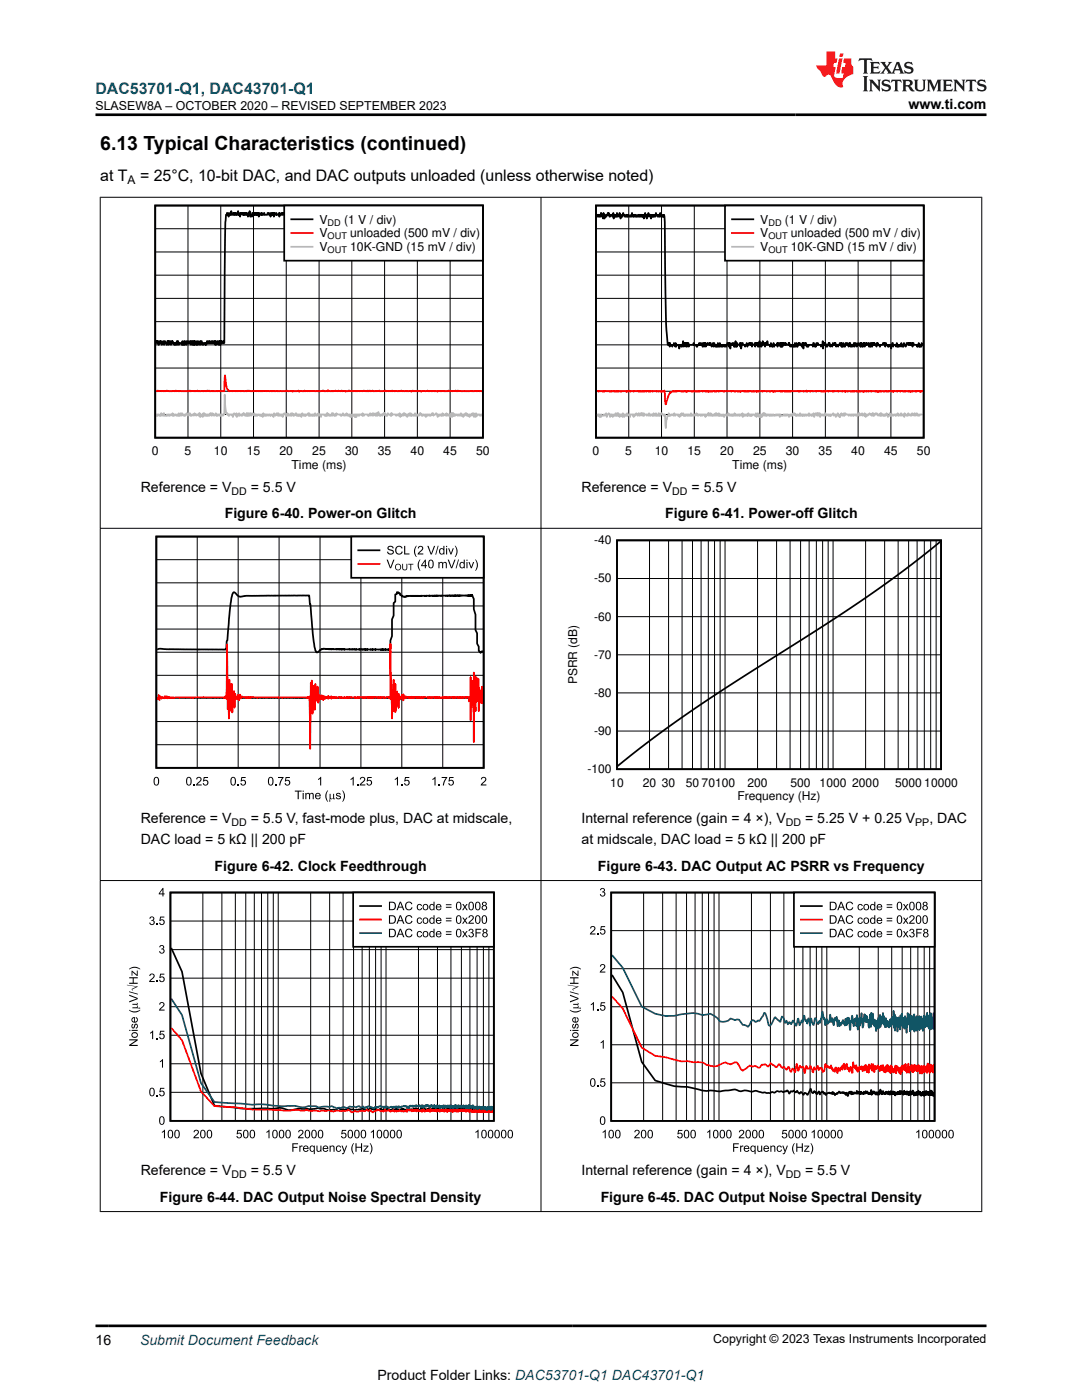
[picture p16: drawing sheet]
<svg xmlns="http://www.w3.org/2000/svg" width="216mm" height="279mm" viewBox="0 0 216 279" stroke-linecap="round" stroke-linejoin="round" font-family="sans-serif">
<defs><g id="words">
<text font-size="3.9" x="20" y="29.9">6.13 Typical Characteristics (continued)</text>
<text font-size="3.2" fill="#00f" x="19" y="18.7">DAC53701-Q1, DAC43701-Q1</text>
<g font-size="3.2">
<text x="20" y="36.1">at T</text>
<text x="27.9" y="36.1">= 25°C, 10-bit DAC, and DAC outputs unloaded (unless otherwise noted)</text>
</g>
<g font-size="2.8">
<text x="181.3" y="21.8">www.ti.com</text>
<text x="28.1" y="98.2">Reference = V</text>
<text x="50" y="98.2">= 5.5 V</text>
<text x="116" y="98.2">Reference = V</text>
<text x="138" y="98.2">= 5.5 V</text>
<text x="44.8" y="103.4">Figure 6-40. Power-on Glitch</text>
<text x="132.7" y="103.4">Figure 6-41. Power-off Glitch</text>
<text x="28.1" y="164.3">Reference = V</text>
<text x="50" y="164.3">= 5.5 V, fast-mode plus, DAC at midscale,</text>
<text x="116" y="164.3">Internal reference (gain = 4 ×), V</text>
<text x="160.7" y="164.3">= 5.25 V + 0.25 V</text>
<text x="185.4" y="164.3">, DAC</text>
<text x="28.1" y="168.5">DAC load = 5 kΩ || 200 pF</text>
<text x="42.8" y="173.7">Figure 6-42. Clock Feedthrough</text>
<text x="116" y="168.5">at midscale, DAC load = 5 kΩ || 200 pF</text>
<text x="119.3" y="173.7">Figure 6-43. DAC Output AC PSRR vs Frequency</text>
<text x="28.1" y="234.6">Reference = V</text>
<text x="31.9" y="239.8">Figure 6-44. DAC Output Noise Spectral Density</text>
<text x="50" y="234.6">= 5.5 V</text>
<text x="116" y="234.6">Internal reference (gain = 4 ×), V</text>
<text x="119.9" y="239.8">Figure 6-45. DAC Output Noise Spectral Density</text>
<text x="160.7" y="234.6">= 5.5 V</text>
<text x="19" y="268.4">16</text>
<text x="75.3" y="275.3">Product Folder Links: DAC53701-Q1 DAC43701-Q1</text>
</g>
<text font-size="2.8" fill="#00f" x="27.9" y="268.4">Submit Document Feedback</text>
<g font-size="2.5">
<text x="19" y="21.9">SLASEW8A – OCTOBER 2020 – REVISED SEPTEMBER 2023</text>
<text x="142.3" y="268.1">Copyright © 2023 Texas Instruments Incorporated</text>
</g>
<g font-size="2.4">
<text x="25.5" y="36.7">A</text>
<text x="63.8" y="44.6">V</text>
<text x="63.8" y="47.4">V</text>
<text x="68.7" y="44.6">(1 V / div)</text>
<text x="69.8" y="47.4">unloaded (500 mV / div)</text>
<text x="151.7" y="44.6">V</text>
<text x="151.7" y="47.4">V</text>
<text x="156.6" y="44.6">(1 V / div)</text>
<text x="157.8" y="47.4">unloaded (500 mV / div)</text>
<text x="63.8" y="50.1">V</text>
<text x="69.8" y="50.1">10K-GND (15 mV / div)</text>
<text x="151.7" y="50.1">V</text>
<text x="157.8" y="50.1">10K-GND (15 mV / div)</text>
<text x="30.3" y="90.9">0</text>
<text x="36.8" y="90.9">5</text>
<text x="42.7" y="90.9">10</text>
<text x="49.2" y="90.9">15</text>
<text x="55.8" y="90.9">20</text>
<text x="58.2" y="93.6">Time (ms)</text>
<text x="62.3" y="90.9">25</text>
<text x="68.8" y="90.9">30</text>
<text x="75.4" y="90.9">35</text>
<text x="81.9" y="90.9">40</text>
<text x="88.5" y="90.9">45</text>
<text x="95" y="90.9">50</text>
<text x="118.2" y="90.9">0</text>
<text x="124.8" y="90.9">5</text>
<text x="130.6" y="90.9">10</text>
<text x="137.2" y="90.9">15</text>
<text x="143.7" y="90.9">20</text>
<text x="146.1" y="93.6">Time (ms)</text>
<text x="150.3" y="90.9">25</text>
<text x="156.8" y="90.9">30</text>
<text x="163.3" y="90.9">35</text>
<text x="169.9" y="90.9">40</text>
<text x="176.4" y="90.9">45</text>
<text x="182.9" y="90.9">50</text>
<text x="118.6" y="108.6">-40</text>
<text x="118.6" y="116.2">-50</text>
<text x="118.6" y="123.8">-60</text>
<text x="118.6" y="131.5">-70</text>
<text x="115.1" y="136.5" transform="rotate(-90 115.1 136.5)">PSRR (dB)</text>
<text x="118.6" y="139.1">-80</text>
<text x="118.6" y="146.7">-90</text>
<text x="117.2" y="154.3">-100</text>
<text x="121.8" y="157">10</text>
<text x="128.3" y="157">20</text>
<text x="132.1" y="157">30</text>
<text x="136.9" y="157">50</text>
<text x="140" y="157">70100</text>
<text x="147.1" y="159.7">Frequency (Hz)</text>
<text x="149.2" y="157">200</text>
<text x="157.7" y="157">500</text>
<text x="163.5" y="157">1000</text>
<text x="170" y="157">2000</text>
<text x="178.6" y="157">5000</text>
<text x="184.4" y="157">10000</text>
</g>
<g font-size="2.1">
<text x="46.2" y="98.8">DD</text>
<text x="134.1" y="98.8">DD</text>
<text x="46.2" y="164.8">DD</text>
<text x="156.8" y="164.8">DD</text>
<text x="182.6" y="164.8">PP</text>
<text x="46.2" y="235.1">DD</text>
<text x="156.8" y="235.1">DD</text>
</g>
<g font-size="1.8">
<text x="65.4" y="45">DD</text>
<text x="65.4" y="47.8">OUT</text>
<text x="153.3" y="45">DD</text>
<text x="153.3" y="47.8">OUT</text>
<text x="65.4" y="50.5">OUT</text>
<text x="153.3" y="50.5">OUT</text>
</g>
</g></defs>
<path d="M31 41h65.4v46.4h-65.4zM96.2 42.6v-.1l-.1 .7-.1-.7-.1 .7-.1-.7h-.2v.4h-.2l-.1-.4-.1 .7-.2-.7-.1 .4v-.4l-.2 .4v-.4l-.1 .4-.1-.4-.1 .4-.1-.4v.4l-.1-.4-.1 .4-.1-.4-.1 .4v-.8l-.1 .8h-.1l-.1-.4-.1 .4h-.1l-.1-.4v.4l-.1-.4-.2 .7-.1-.7-.1 .4-.1-.4-.1 .4h-.1l-.1-.4v.4l-.1-.4-.1 .4-.1-.4-.1 .4v-.4l-.1 .4-.1-.4h-.3v-.4l-.1 1.1-.1-.7h-.2v.4l-.2-.4h-.1l-.1 .4v-.4h-.2l-.1 .7-.1-.7-.2 .4h-.1l-.1-.4v.7l-.2-.7v.4h-.1l-.1-.4-.1 .4h-.1l-.1-.4h-.1l-.1 .4-.1-.4-.1 .7v-.7l-.1 .4h-.3l-.1-.4-.2 .7-.1-.3h-.2l-.1-.4-.1 .4-.1-.4v.7l-.1-.3-.2 .3-.1-.7-.1 .7-.1-.7h-.3l-.1 .4h-.2l-.1-.8v.8l-.1-.4h-.3v-.4l-.2 .8h-.2v-.4l-.2 .4-.1-.4h-.1l-.1 .7-.1-1.1-.1 .8-.2-.4-.2 .7v-.7l-.1 .4h-.3v-.8l-.1 .8-.1-.4-.1 .4-.1-.4v.7l-.1-1.1v.8l-.2-.4-.1 .4-.1-.8-.1 .8h-.3v-.4l-.1 .7-.1-.7v.4l-.1-.4-.1 .4v-.4l-.1 .4-.1-.4-.2 .4-.1-.4-.1 .4-.1-.4-.1 .4-.2-.4v.4l-.1-.4v.4l-.2-.4-.1 .7-.1-.7-.2 .7-.1-.7-.1 .4-.1-.4h-.2l-.1 .4-.1-.4-.1 .4h-.2l-.1-.4-.1 .4-.1-.4v.4l-.1-.4-.1 .4v-.4l-.1 .4-.1-.4-.2 .4v-.4l-.1 .7-.1-.3h-.4v-.4l-.1 .4v-.4l-.1 .4-.1-.4-.1 .4-.1-.4h-.1l-.1 .4-.1-.4-.1 .4h-.2v-.4l-.2 .7-.2-.7-.1 .7-.1-.7v.4h-.4l-.1-.4-.4 .7-.1-.7-.1 .4v-.4h-.2v.4l-.1-.4v.4h-.3v-.4l-.1 .4v-.4h-.2v.4h-.2v-.4l-.1 .4-.1-.4v.4l-.2-.4v.4l-.2-.4v.4h-.2v-.4l-.1 .4-.1-.4-.3 .4-.1-.4v.4l-.1-.4v.4l-.1-.4h-.2l-.1 .7v-.7l-.1 .4h-.2l-.1-.4v.4l-.2-.4-.2 .7v-.7l-.2 .7-.2-.7-.1 .4v-.8l-.1 .8h-.2l-.1-.4v.4l-.2-.4v.4l-.2-.4v.4l-.1-.4-.1 .4v-.4h-.4v.4h-.3l-.1-.4-.1 .4v-.8l-.1 .8-.1-.4-.1 .4h-.5l-.1-.4-.1 .4v-.4h-.2v.4l-.1-.4-.1 .4-.2-.4-.1 .4-.1-.4-.1 .7v-.3h-.5l-.1 .3v-.7l-.1 .4h-.1l-.1-.4-.1 .4v-.4l-.1 .4h-.2v-.4l-.1 .4-.1-.4-.2 .4v-.4l-.2 .4-.1-.4-.1 .4h-.2l-.1-.4-.1 .4h-.3l-.1-.4h-.1l-.2 .7-.2-.7-.1 .4-.1-.4v.4l-.1-.4-.1 .4-.2-.4-.2 .7-.1-.3-.1 .3-.1-.7h-.3l-.1 .4v-.4l-.1 .4h-.1l-.1-.4-.1 .4h-.1l-.1-.4-.1 .7-.1-.7v.4h-.2v-.4l-.1 .4-.1-.4v.4h-.2v-.8l-.1 1.1v-1.1l-.2 1.1-.2-.7-.1 .4-.1-.4v.7l-.1-.7-.1 .4h-.2l-.1-.4h-.1l-.1 .4h-.2v-.8l-.1 1.1-.1-.7-.1 .7-.1-.7-.2 .7v-1.1l-.1 .8-.1-.4-.1 .4-.1-.4-.1 .4-.1-.4v.4l-.1-.4-.1 .4v-.4l-.1 .4-.1-.4h-.1v.4l-.2-.4-.2 .7v-.7h-.2v.4l-.1-.4h-.1l-.1 .4-.1-.4-.2 .4v-.4l-.2 .4h-.2l-.1-.4-.1 .7v-.7l-.1 .4h-.4v-.4l-.1 .4h-.2l-.1-.4h-.1l-.1 .7v-.7l-.1 .4-.1-.4-.1 .4-.1-.4-.2 .7-.1-.7v.4h-.2l-.1-.4h-.2l-.1 .4h-.5l-.1-.4-.1 .4h-.3v-.4l-.1 .4-.1-.4-.1 .4h-.2l-.1-.4-.1 .7v-.7l-.2 .4-.1-.4-.1 .4v-.4l-.1 .4-.1-.4v.4h-.2v-.4l-.1 .4v-.4l-.2 .4v-.4h-.2v.7l-.1-.3h-.1l-.2 .3-.1-1.1-.1 .8-.2-.4v.7l-.3-.7-.1 .4-.1-.4-.1 .4-.1-.4v.4h-.2v-.4l-.1 .4-.1-.4h-.3l-.1 .4v-.4l-.1 .7-.3-.7v.4l-.1-.8-.1 .8h-.2l-.1-.4v.4l-.2-.4-.1 .4-.1-.4v.4l-.1-.4-.1 .4h-.2l-.2-.8v.8l-.1-.4-.1 .4h-.2v-.4l-.1 .7-.3-.7-.1 .4h-.1l-.1 1.5-.2 24.1-.2-.4v.4h-.2l-.1-.4-.1 .4-.2-.4v.7l-.1-.7-.1 .7v-.7h-.1l-.1 .7-.3-.7-.2 .7-.1-.7-.1 .7v-.7l-.1 .4-.1-.4-.1 .4h-.1l-.1-.4-.1 .4-.1-.4v.4h-.2l-.1-.4-.1 .4-.1-.4-.1 .4h-.2l-.1-.4-.1 .7-.2-.3v.3l-.1-.3h-.3v.3h-.1l-.2-.7h-.2v.7l-.2-.7-.2 .7-.2-.7-.1 .7-.1-.7-.2 .7-.2-.7-.1 .7v-.7l-.1 .7-.1-.7-.2 .7v-.7l-.1 .4-.1-.4-.1 .7-.1-.7-.2 .4h-.2v-.4l-.1 .4h-.1l-.2-.4v.7l-.3-.7v.7l-.2-.7v.7l-.1-.3-.1 .3-.1-.7-.1 .7-.1-.3h-.5v.3l-.2-.7-.2 .7v-.7l-.2 .7h-.1l-.1-.3-.1 .3-.1-.3h-.2l-.1-.4v.4l-.2-.4-.1 .7-.1-.7-.1 .4-.1-.4-.1 .7-.1-.7-.1 .4-.1-.4-.1 .7-.1-.3h-.2l-.1-.4h-.1l-.1 .7-.2-.7-.2 .7-.2-.7v.4l-.1-.4v.4h-.2v-.4l-.2 .7-.1-.7-.1 .4v-.4l-.2 .4-.1-.4" fill="none" stroke="#000" stroke-width=".35"/>
<g fill="none" stroke="#000" stroke-width=".2">
<path d="M31 59.5h65.4M31 54.9h65.4M31 50.3h65.4M31 45.6h65.4M37.5 41v46.4M44 41v46.4M50.6 41v46.4M57.1 41v46.4M63.7 41v46.4M70.2 41v46.4M76.7 41v46.4M83.3 41v46.4"/>
<path d="M89.8 41v46.4M31 78.1h65.4M31 73.5h65.4M31 68.8h65.4M31 64.2h65.4M31 82.7h65.4"/>
</g>
<path d="M31.1 78.1h.3l.1-.2 .1 .2h1.5l.2-.2 .2 .2h1.5l.1-.2 .1 .2h2.6l.1-.2 .1 .2h1.3l.1-.2 .1 .2h1.7l.2-.2 .2 .2 .1-.2 .1 .2h3l.1-3.2 .1 .5a4 4 0 0 0 .6 2.7l.1-.2 .1 .2h3.4l.1-.2 .1 .2 .3-.2 .2 .2h7.2l.2-.2 .2 .2 .8-.1 .1 .2v-.2l.9 .1 .2-.2 .2 .3 .2-.2 .8 .1 .1-.2v.2h3.3l.3-.2h.2v.2h.8v-.2l.1 .2h1.1l.3-.2 .1 .2h.5v-.2l.6 .2 .1-.2 .1 .2 .5-.1 .2 .2 .5-.3 .1 .2 .1-.2 .1 .2h2.6l.2-.2 .2 .2h.5l.1-.2 .1 .2h.2l.1-.2 .1 .2h.4v-.2l.2 .2 1.2-.2 .1 .2h.9l.2-.2 .2 .2h1l.1-.2 .1 .2h1.6l.2-.2v.2l1.9-.1v.2l.4-.3v.2h.9l.1-.2 .1 .2 .4-.1 .1 .2 .3-.2 .9 .1 .1-.2 .1 .2 1.7-.1 .2 .2 .1-.2 1.9 .1 .2-.2 .2 .2h1.2v-.2l.2 .2h.2l.1-.2 .1 .2h4.7" fill="none" stroke="#f00" stroke-width=".35"/>
<path d="M31.1 82.9l.1 .1v-.3l.1 .3 .1-.3v.3l.1-.3h.2l.1 .3h.1l.1-.3 .1 .3 .1-.5 .1 .5 .1-.3h.1l.1 .3 .1-.5 .1 .5h.4l.1-.3v.3l.2-.3 .2 .3v-.3l.1 .3 .2-.3h.3l.1 .3v-.5l.2 .5v-.3l.1 .3 .1-.3h.3l.1 .3h.1v-.3l.2 .3v-.3l.1 .3 .1-.5 .1 .5 .1-.3v.3l.2-.5 .2 .5v-.5l.4 .5 .2-.3 .1 .3 .2-.5 .3 .5 .1-.5 .1 .2h.1l.1-.2 .1 .5v-.3l.2 .3h.1l.1-.3h.2l.1 .3 .1-.5 .3 .5 .1-.3h.3l.1 .3 .1-.5 .1 .5 .1-.5v.7l.4-.5h.1l.1 .5 .1-.7v.5l.2-.5 .1 .5 .1-.3 .1 .3 .1-.3 .1 .3 .1-.3v.3l.1-.3 .1 .3 .2-.3v.3l.2-.5v.2l.2-.2v.5l.2-.5 .3 .5 .4-.5v.5l.2-.3v.3l.1-.3 .1 .3 .1-.3h.2v.3l.1-.3 .1 .3v-.3h.4l.1 .3 .1-.3h.2v-3.9l.4 3.7 .1 .2 .1-.2 .2 .5 .1-.3v.3l.1-.3h.5v.3l.1-.3 .1 .5v-.5h.2v-.2l.4 .5 .1-.5 .1 .7 .1-.5h.1l.1 .3 .1-.5 .1 .5 .1-.3h.2l.1 .3 .1-.3 .1 .3 .2-.5v.2l.1-.2 .2 .5 .1-.3 .1 .3 .1-.5 .1 .5v-.5l.1 .5 .1-.3v.3l.1-.5 .2 .5 .2-.5 .1 .5 .2-.5 .1 .2h.3v-.2l.1 .5v-.3l.1 .3 .1-.3 .1 .3 .1-.3 .1 .3 .1-.3h.4v.3h.2v-.3l.2 .3 .1-.3 .1 .5 .1-.7 .1 .5 .1-.3 .1 .3 .1-.3 .1 .3 .1-.3v.3l.1-.3h.2l.1 .3 .1-.3h.2l.1 .3v-.3l.1 .3 .1-.3h.2l.3 .5 .1-.7 .3 .5 .2-.5 .2 .5 .2-.5v.5l.2-.3 .1 .3 .1-.3h.1l.1 .3 .1-.3 .1 .5 .1-.5h.2v-.2l.1 .2h.3v.3l.1-.3 .1 .3 .1-.5 .1 .5v-.3h.1l.1 .3 .2-.3 .1 .3 .1-.5 .1 .5 .2-.5 .2 .5v-.3l.1 .3 .4-.5 .1 .5v-.3l.1 .3 .1-.3 .1 .3v-.3l.1 .3 .1-.3v.3l.1-.3 .1 .3 .2-.3v.5l.2-.7 .2 .5 .2-.3 .1 .3v-.3l.1 .3 .1-.3v.3l.1-.3h.3l.1-.2 .1 .5 .1-.5 .1 .5h.1l.1-.3 .1 .3 .1-.3 .2 .3v-.3l.1 .3 .1-.3 .1 .3v-.3l.1 .3 .1-.5 .2 .5v-.3l.2 .3 .2-.5 .1 .5 .1-.3h.2v.3l.1-.3 .1 .5v-.5h.6l.1 .3 .1-.3 .1 .3v-.3l.2 .3v-.5l.1 .5 .1-.5 .2 .5 .1-.3 .1 .3h.3l.1-.5 .1 .5 .1-.5 .3 .5v-.3l.1 .3 .1-.3 .2 .3v-.5l.1 .2h.7l.1 .3v-.3l.2 .3 .2-.5 .2 .5 .2-.3h.2v.3l.2-.5 .2 .5v-.3l.1 .3 .2-.3v.3l.1-.3 .1 .5 .1-.5 .1 .5 .2-.5v.3l.1-.3 .3 .3v-.3l.1 .5 .1-.5v.5l.1-.5 .1 .5 .1-.5h.2l.1 .3 .1-.3 .1 .3 .1-.3h.4l.1 .3 .1-.5v.5l.1-.3 .1 .3 .1-.3h.6l.1 .3 .1-.3 .2 .3 .2-.5 .1 .5 .3-.5 .1 .5 .2-.5 .3 .5 .1-.5 .1 .5 .1-.5 .2 .5 .1-.8 .1 .5h.1l.1 .3v-.3l.1 .3 .1-.3h.2l.1 .3 .2-.5 .1 .2 .1-.2v.2l.1-.2 .1 .5 .1-.3 .1 .3 .1-.3 .1 .3 .1-.5 .1 .2h.4v.3l.1-.5 .1 .5 .1-.5v.2h.8v.3l.2-.3h.2l.1 .3 .2-.5 .2 .7 .2-.5v.3l.3-.3 .1 .3v-.5l.1 .2 .1-.2 .2 .5v-.3h.3v.5l.1-.5 .2 .3 .2-.5 .1 .5 .2-.5v.5l.1-.3 .1 .3 .1-.3 .2 .3h.3v-.5l.2 .5 .1-.3 .1 .3 .3-.3 .1 .3 .2-.5 .1 .2v-.2l.2 .5 .2-.3v.3l.1-.3h.2v.3l.3-.3 .1 .5 .1-.5 .1 .3v-.3l.2 .3v-.3h.2l.1 .3 .1-.3 .2 .3 .2-.5 .1 .2 .1-.2 .1 .5v-.3h.4l.2-.2v.2h.2v.5l.1-.5 .1 .3 .1-.3 .1 .3 .2-.3 .2 .3 .1-.3v.3l.1-.5 .2 .5 .1-.3h.3l.1 .3 .1-.5 .1 .5v-.3h.2v.3l.1-.3h.1l.3 .5 .1-.7 .1 .5v-.5l.1 .7 .1-.7 .1 .5 .1-.5v.5l.1-.3 .1 .3v-.3l.2 .3v-.3h.4v.3l.2-.3h.1v.3l.1-.3h.1l.1 .3 .1-.5 .1 .5 .1-.3v.3l.2-.3v.5l.1-.5 .2 .3 .2-.5 .1 .2 .1-.2v.5l.1-.3 .1 .3v-.3l.2 .3 .1-.3 .1 .5v-.5h.2l.1 .3 .3-.5 .1 .5 .1-.5 .1 .7 .1-.5h.2v.5l.1-.7v.5l.1-.3 .1 .3 .1-.3h.4l.1 .3 .3-.3 .1 .3" fill="none" stroke="#b8b8b8" stroke-width=".35"/>
<path d="M56.7 41h39.7v11h-39.7z" fill-rule="evenodd" fill="#fff"/>
<path d="M56.7 41h39.7v11h-39.7zM58.1 43.8h4.3M118.9 41h65.4v46.4h-65.4zM119.1 43l.1-.1 .1 .3 .1-.3v.3l.2-.3v.3h.2l.2-.7 .1 .7 .1-.3 .2 .7v-1.1l.2 1.1 .1-.7 .1 .3h.2l.3-.7v.4l.2-.4 .1 .7h.1l.1-.3h.3l.1 .3 .2-.7 .1 1.1 .1-.7 .1 .3 .1-.3 .1 .3h.1l.1-.7 .1 .7v-.3h.2l.1 .3 .1-.7 .2 1.1 .3-.7 .1 .3 .2-.7 .3 .7h.2v-.3l.2 .3 .1-.3 .1 .3v-.3h.2v.3h.3l.2-.3 .1 .3v-.7l.2 .7 .1-.3 .1 .3 .1-.3h.2v.3l.1-.3 .1 .3h.2l.1-.3 .1 .3 .1-.3 .1 .3 .1-.3 .2 .3 .1-.3 .1 .3v-.3l.1 .3 .1-.3v.3l.1-.3 .1 .7v-.7l.2 .3v-.7l.2 .7 .1-.3 .1 .7v-.7l.1 .3h.1l.1-.7 .2 .7 .1-.3h.1l.1 .7 .1-.7v.3l.1-.3 .1 .3v-.3l.1 .3 .1-.3v.3l.2-.3 .2 .3 .1-.7 .3 .7 .1-.3 .1 .3 .1-.3 .2 .3v-.7l.2 .7h.3l.1-.3v.3h.2v-.3l.2 1.5 .2 20.3 .3 4.1 .2-.3v.3l.2-.3v.7l.1-.7 .1 .3h.3l.1 .4 .3-.7 .2 .7 .1-.7 .1 .7 .1-.4h.5v.8l.2-.8h.2v.4l.2-.4v.4l.2-1.1 .1 1.1 .2-.7 .1 .3 .1-.3 .1 .7 .1-.7 .1 .7 .1-.7v.3l.2-.3v.7l.1-.4h.8l.1-.3 .1 .3h.4l.1 .4 .1-.4v.4l.1-.4h.3v-.3l.1 .3h.1l.1-.3v.3h.2l.1-.3 .1 .7 .2-.7 .1 .7 .1-.7 .1 .3 .1-.3v.7l.4-.7 .1 .3h.2v-.3l.2 .3 .1-.3 .2 .7 .3-.7 .1 .7 .1-.7 .2 .7 .1-.4 .1 .4 .2-.4v.4l.1-.7 .1 .7 .1-.4 .1 .4 .1-.7 .1 .7 .1-.4h.1l.1 .4 .1-.4 .1 .4 .1-.4h.2l.1 .4v-.4h.1l.1 .4h.1l.2-.7h.3l.1 .7 .2-.7v1.1l.1-.8h.3v-.3l.1 .3h.1l.1-.3 .1 .7 .1-.4v.4l.2-1.1v1.1l.2-.4v.4l.1-.7 .1 .3h.4v-.3l.1 .7 .1-.7 .1 1.1 .2-1.1h.1l.1 .3h.3l.1 .4 .3-.7 .1 .7 .4-.7h.1l.1 .3v-.3l.1 .3 .1-.3 .1 .7 .1-.7 .1 .3h.4v-.3l.1 .7 .1-.7v.3l.1-.3 .1 .3 .1-.3 .1 .7 .1-.7 .1 .7 .1-1.1 .2 1.1v-.4h.2v.4l.1-.7 .1 .3 .1-.7 .1 .7h.2l.1-.3 .1 .7 .1-.7 .1 .3h.2v-.7l.1 .7h.4v.4l.2-.7 .2 .7 .1-.4 .1 .4 .2-.7v.7l.2-.4h.4l.1-.3v.7l.2-.7v.3h.2v-.3l.2 .7 .1-.7 .1 .7v-.7l.1 .7 .1-.7v.7l.1-.7v.3l.2-.3 .1 .3h.1v-.3l.1 .3 .1-.3v.3h.5l.1-.3v.3l.1-.3 .2 .7 .1-.4h.1l.1 .4v-.4h.2l.1 .4 .1-.4 .1 .4 .1-.7 .1 .7 .2-.7 .1 .7 .1-.4v.4l.2-.7 .1 .3 .2-.3v.3h.3l.2 .4v-.7l.1 .3v-.3l.1 1.1 .1-1.1v.3h.2v-.3l.2 .3v-.3l.2 .7v-.4l.2 .4v-.4l.1 .4 .1-.4h.7l.1 .4 .1-.7h.1l.2 .7 .1-.4 .1 .4 .1-.7 .1 .3h.1l.1-.3 .1 .3h.5v.4l.1-.4h.2l.1-.7v1.5l.1-.8h.2l.1-.3v.3l.1-.3 .1 .7 .2-.4 .1 .4 .2-.7 .1 .3 .1-.3 .2 .7v-.4h.3l.1 .4 .1-.7 .1 .3h.2v-.3l.1 .3 .1-.3 .2 .7v-.4h.3v.4l.4-.7v.3h.2v-.3l.1 .7 .1-.7v.7l.1-.4 .1 .4 .1-.7 .1 .7 .1-.4 .1 .4 .1-.7 .2 .3h.1l.1-.3 .2 .7 .2-.7v.3l.2-.3v.7l.1-.4 .1 .4 .1-.4h.1l.1 .4 .2-.7 .1 .7 .2-.7 .3 .7 .2-.7 .1 .3h.3v-.3l.1 .7 .1-.7v.7l.1-.7 .2 .7v-.4l.1 .4 .1-.7 .1 .3 .1-.3v.7l.3-.7 .1 .3v-.3l.1 .3h.2l.1-.3 .1 .7 .1-.4 .1 .4v-.7l.1 .7 .2-.7 .1 .7 .1-.7 .1 .3h.1l.1-.3v.3l.1-.3 .1 .3h.2l.1 .4 .1-.7 .1 .3 .1-.3v.3h.3v.4l.2-.4h.4l.1-.3h.1l.2 .3v-.3l.1 .7 .2-.7 .1 .3h.2l.1 .4v-.4l.1 .4 .1-.4h.2v.4l.2-.4v.8l.2-1.1h.2v.7l.1-.4h.5v.4l.1-.7 .2 .7v-.4l.1 .4 .1-.4 .1 .4 .1-.4h.2l.1 .4 .1-.7 .2 .7 .1-.4 .1 .4 .1-.7 .3 .7 .2-.7h.3v.3l.2-.3v.3l.1-.3 .1 .3 .1-.3v.3h.2l.1-.3 .1 .7v-.7h.2v.3h.6l.1 .4 .1-.4v.4l.2-.7 .1 .7v-.4l.1 .4 .1-.4v.4l.1-.4 .1 .4 .1-.7 .1 .3h.1" fill="none" stroke="#000" stroke-width=".35"/>
<path d="M58.1 46.5h4.3M184.1 78h-.3v.2l-.2-.2v.2l-.2-.2h-.5v.2l-.1-.2-.1 .2-.4-.2-.2 .2-.3-.1-.1 .1-.1-.2-.1 .2-.1-.2-.1 .2-.5-.2-.1 .2-.2-.2-.3 .2-.2-.2h-.3v.2l-.3-.2-.4 .2-.2-.2h-.5l-.1 .2v-.2l-.4 .2-.3-.2-.1 .2-.1-.2-.3 .2-.2-.2-.2 .2-.5-.2-.4 .2-.1-.2-.1 .2-.2-.1-.1 .1v-.1l-.3 .1-.1-.2-.2 .2h-.8v-.2l-.5 .2-.2-.2-.2 .2-.2-.2-.2 .2-.2-.1-.1 .1-.1-.1-.6 .1-.1-.2-.1 .2-.3-.2-.1 .2-.3-.2-.2 .2-.1-.2-.2 .2-.5-.2-.5 .2-.2-.2-.2 .2-.2-.2-.4 .2-.8-.2-.1 .2-.1-.2h-.6l-.1 .2-.3-.2h-.8v.2l-.1-.2-.5 .2-.2-.2-.1 .2h-.4l-.1-.2-.1 .2-.2-.2-1.4 .2-.5-.2v.2l-.5-.2-.2 .2-.1-.3-.1 .3v-.2l-.4 .2-.2-.2h-.5l-.1 .2-.1-.2-.2 .2-.1-.2h-1.2l-.2 .2v-.2l-.3 .2-.1-.2-.1 .2-.1-.2-.1 .2-.2-.2-.1 .2-.2-.2v.2l-.2-.2-.3 .2-.6-.2-1.2 .1-.1 .1-.1-.2-.5 .2h-.6l-.3-.2h-.5l-.1 .2-.2-.2-.4 .2a.28 .28 0 0 0-.3-.2 .28 .28 0 0 0-.2 .2l-.1-.2-.4 .2-.8-.2-.2 .2-.1-.2-.1 .2-.2-.2-.2 .2-.4-.2v.2l-.1-.2h-.3l-.4 .2v-.1l-1.1 .1-.3-.2-.4 .2-.1-.2h-.7v.2l-.4-.2-.1 .2-.5-.2h-.5l-.2 .2-.1-.2h-.3l-.1 .2h-.3l-.1-.2-1 .2-.1-.2-.1 .2-.1-.2-.2 .2-.4-.2-.4 .2-.1-.2h-.5v.2l-.1-.2v.2h-1l-.1-.2-.4 .2-.1-.2h-.5l-.2 .2-.1-.2-.1 .2-.4-.2-.3 .2-.7-.2-1.2 .2-.1-.2-.3 .3-.2-.1-.2 .4-.8 2.1-.2-2.8-.3 .3h-.9l-.3-.2-.1 .2-.1-.2h-.5l-.2 .2-.2-.2-.2 .2-.1-.2-.2 .2-.2-.2-.3 .2-.2-.2-.1 .2-.1-.2-.2 .2-.2-.2-.1 .2h-.4l-.1-.2-.2 .2-.1-.2h-.7l-.2 .2-.3-.2-.4 .2-.1-.3-.3 .3-.2-.2v.2l-.5-.2-.6 .2-.2-.2-.3 .2-.3-.2-.2 .2h-.5l-.1-.2-.3 .2h-.4l-.2-.2h-.8l-.1 .2-.6-.2h-.5l-.1 .2v-.2l-.3 .1" fill="none" stroke="#f00" stroke-width=".35"/>
<path d="M58.1 49.2h4.3M184.1 82.7h-.6l-.1 .3-.1-.3-.2 .3-.2-.5-.2 .5-.2-.5-.1 .5-.1-.3h-.2l-.1-.2-.1 .5-.1-.3h-.1l-.1 .3v-.3h-.3l-.1-.2v.5h-.3l-.1-.3h-.2l-.1-.2-.1 .7v-.5l-.1 .3v-.3h-.3v.3l-.2-.5-.1 .5v-.3l-.5 .3-.1-.5-.3 .5v-.3l-.1 .3-.1-.3h-.2l-.1 .3h-.1l-.1-.3h-.1l-.1 .3-.1-.3v.3l-.1-.3-.1 .3-.1-.5-.1 .5h-.2v.2l-.3-.7-.2 .5-.1-.3-.1 .3v-.3l-.1 .3-.1-.3v.3l-.3-.3-.1 .3v-.5l-.2 .5v-.5l-.1 .5-.1-.3h-.2l-.1 .3-.2-.5-.1 .2h-.1l-.1-.2-.3 .5h-.1l-.1-.5v.5l-.1-.5-.2 .5-.1-.3h-.2l-.1-.2v.2h-.3l-.1 .3-.1-.3h-.2l-.1 .5-.2-.7-.1 .5-.1-.3h-.2v.3l-.1-.5-.1 .2h-.3v.3l-.1-.5-.1 .2v-.2l-.2 .5-.1-.3-.1 .3-.1-.3-.1 .3-.1-.3h-.3v.3l-.1-.3-.1 .3v-.3h-.1l-.1 .3-.1-.3-.1 .3-.1-.3h-.2l-.2 .3v-.3h-.6v-.2l-.2 .5-.1-.5v.5l-.1-.3h-.1l-.1 .3-.2-.5-.1 .5-.1-.3-.1 .5v-.2l-.1 .2-.3-.7-.1 .5-.1-.3h-.1l-.1 .5-.1-.5h-.2l-.1 .3-.1-.5-.1 .2h-.3v.3l-.2-.3v.3l-.1-.3-.1 .3-.1-.3-.1 .3-.1-.3h-.2l-.2 .3-.2-.5-.2 .5-.1-.3h-.2l-.1 .3v-.3h-.2l-.2 .5v-.7l-.1 .5-.1-.5-.1 .5-.2-.5-.1 .5v-.5l-.1 .2-.2-.2-.2 .7-.2-.7v.5l-.1-.3-.1 .3-.2-.3v.3l-.1-.3h-.2l-.1 .3-.1-.5v.5l-.2-.3h-.2v.3l-.2-.3h-.1l-.1 .3v-.3l-.1 .3-.1-.3-.2 .3v-.3l-.1 .3v-.3l-.1 .3-.2-.3-.1 .3-.1-.5v.5h-.3v-.3l-.2 .3-.1-.3-.1 .3-.1-.3-.1 .3-.2-.5v.2l-.2-.2-.2 .5-.1-.3-.1 .3-.1-.3v.3l-.2-.3-.2 .5-.2-.5h-.2v.3l-.1-.3h-.1l-.1 .3-.1-.3-.1 .3v-.3h-.2l-.1 .3h-.3l-.2-.3-.1 .5-.1-.5v.3l-.1-.3h-.3l-.1 .3-.1-.3h-.1l-.1 .3h-.3v-.3l-.2 .3-.2-.3-.1 .3-.1-.3-.2 .3v-.3l-.1 .3-.1-.3h-.3v.3l-.1-.3-.1 .3-.1-.3-.1 .3-.1-.5-.1 .5-.1-.5-.1 .2v-.2l-.3 .7-.1-.5v.5l-.1-.5-.2 .5-.1-.5v.5l-.3-.7-.1 .5-.1-.3v.5l-.2-.7-.1 .5h-.1l-.1-.3h-.4l-.1 .3v-.3l-.1 .3v-.3l-.1 .3-.1-.3v.3h-.2l-.2-.5v.5l-.1-.3-.1 .3v-.3l-.1 .3-.1-.3h-.1l-.1 .3-.1-.3-.1 .3-.2-.3-.1 .5-.1-.7-.2 .5-.1-.3h-.1l-.1 .3v-.3l-.1 .3-.1-.3h-.1l-.1 .3-.1-.3-.3 .3-.2-.5-.1 .5h-.1l-.1-.3-.1 .3-.1-.3v.3l-.1-.3-.1 .3-.3-.3-.1 .3-.2-.5-.1 .5h-.2l-.1-.3h-.2l-.2 .5-.1-.5-.1 .3-.1-.3v.3h-.2l-.1-.3-.1 .3v-.3l-.2 .3v-.3l-.1 .3-.1-.5v.5h-.2l-.2-.5-.1 .5-.1-.5-.2 .5-.1-.3h-.1l-.1 .3-.1-.3-.1 .3h-.1l-.2-.5-.1 .5-.2-.5-.1 .5-.1-.5-.3 .5-.2-.3v.5l-.1-.5h-.5v.3l-.1-.3h-.1l-.1 .3-.1-.3v.3l-.1-.3h-.2l-.1 .3-.1-.3h-.1l-.1 .3-.1-.5-.3 .5-.1-.3h-.1l-.1 .3-.1-.3-.2 .3h-.1l-.1-.5-.1 .5-.1-.3-.1 .3-.2-.3-.1 .3-.1-.3-.1 .3-.1-.3-.2 .3v-.3l-.1 .3-.1-.3-.1 .3-.1-.3v.3l-.1-.5-.1 .2h-.1l-.1-.2-.1 .5v-.3h-.2l-.1 .5-.1-.5-.2 .3-.1-.3h-.4l-.1 .3-.1-.5-.2 .5-.1-.3h-.4l-.1 .3h-.2v-.3l-.1 .3-.1-.5v.5h-.2l-.2 .7-.1 1.7-.2-2.7-.1 .3-.1-.3v.3l-.1-.3h-.3v-.2h-.2l-.2 .5v-.3l-.2 .3v-.5l-.2 .5h-.1l-.1-.3-.1 .3-.1-.5-.1 .5v-.3l-.2 .3-.2-.5v.5l-.2-.3v.3l-.1-.3h-.2l-.1 .3-.1-.3-.1 .3-.1-.5-.1 .5-.1-.3h-.2v.3l-.1-.3h-.4l-.1 .3v-.5l-.1 .5-.2-.5-.1 .5-.1-.5-.1 .2v-.2l-.2 .5-.3-.5-.2 .5-.2-.5-.3 .5-.1-.3h-.1l-.1 .5v-.5l-.1 .3-.1-.3h-.4l-.1 .5v-.5h-.4l-.1 .3-.1-.5v.5h-.2l-.1-.3-.1 .3-.1-.3-.1 .5-.2-.7-.1 .7-.1-.5v.3l-.1-.3h-.1l-.1 .3-.1-.3-.1 .5-.2-.7-.1 .5-.1-.5-.1 .5-.1-.3v.3l-.2-.5v.5l-.1-.3-.2 .3v-.3l-.2 .5-.1-.5-.1 .3v-.3l-.1 .3-.1-.3h-.1l-.1 .5v-.5h-.2v-.2l-.1 .2h-.3v.5l-.1-.7-.3 .5-.1-.3-.2 .3h-.3l-.1-.3-.1 .5-.1-.5-.2 .5v-.5l-.1 .3-.1-.3h-.1v.3l-.2-.3v.1" fill="none" stroke="#b8b8b8" stroke-width=".35"/>
<g fill="none" stroke="#000" stroke-width=".2">
<path d="M118.9 59.5h65.4M118.9 54.9h65.4M118.9 50.3h65.4M118.9 45.6h65.4M125.5 41v46.4M132 41v46.4M138.5 41v46.4M145.1 41v46.4M151.6 41v46.4M158.2 41v46.4M164.7 41v46.4M171.2 41v46.4"/>
<path d="M177.8 41v46.4M118.9 78.1h65.4M118.9 73.5h65.4M118.9 68.8h65.4M118.9 64.2h65.4M118.9 82.7h65.4"/>
</g>
<path d="M144.7 41h39.6v11h-39.6z" fill-rule="evenodd" fill="#fff"/>
<path d="M144.7 41h39.6v11h-39.6zM146.1 43.8h4.2M31.2 107.1h65.3v46.1h-65.3zM31.4 129.6l.6-.1 1.7 .1h11.4l1-9.5a2.22 2.22 0 0 1 .6-1.9l.4 .3a1.31 1.31 0 0 0 1.7 .4l12.9-.1 .2 1.7a55.6 55.6 0 0 0 1.1 9.4l.3 .3 .6-.5 .6-.2 1.6 .1h11.8v-1.8l.3-.9v-3.3l.3-.7v-2.6l.4-.2v-1.5l.3-.1v-.3l.7 .2v.4l.6 .3 1.6-.2 11.1-.1 .7 .1v-.2v.2v-.1l.3 .2v-.3l.3 .8v2.1l.4 1.1v3l.3 .7v2l.3 .7v.8l.4 .3h.3v-.2l.1-.1" fill="none" stroke="#000" stroke-width=".35"/>
<path d="M146.1 46.5h4.2M96.3 138.8l-.1-.3v1.8v-3.2l-.3 3.1v-2.3l-.4-.3v-.3v4.6v-6.3l-.3-.2v4.5l-.3 .2v-5v6.8l-.4-7.7v13.8v-5.7l-.3-2.9v-3.5v2.5l-.3 3v2.3v-8.5v4.8h-.3v-.8h-10.5v-.1v.1h-.3v-.1v.1l-.3 .1v-.2v.2l-.4-.3v.3h-.3v-.2v.2h-.3v-.2l-.3 .1-.4-.3v.5v-.2l-.3-.1v-.5v1.2l-.3-1.1v.5l-.3 .4v-.5v.3l-.4-.6v-.3v2.7v-1.5l-.3-1.7v2.5v-.8l-.3 2.4v-5.6v5.4l-.4-3.1v3v-6.1l-.3 7.7v-5.7v3.8l-.3-8.1v-4.9v10.9v-.2l-.3 .1v-.2v.2l-.4-.2v.1l-8.1 .1-1-.2-.3 .2v-.1l-.4-.1v.2l-.6-.2v.2h-.3v-.2v.2l-.4-.1v-.1v.3v-.4h-.3v.3l-.3-.1v-.3v.5l-.3-.3-.4 .3v-.4l-.3-.1v.8v-.5l-.3-.5v.8v-.1v.1l-.3-.2v-.5l-.1 .7-.1-.8-.2 1.6-.1-3.3-.1 2.9-.4-3.4-.1 5.1-.1-4.6v-.1l-.1 1.8-.1-1.8-.1 5.6-.2-6.7-.1 4.4-.1-3.9-.1 13.2-.1-10.5-.2 .3v-.2h-.2l-.1 .2-.1-.1h-.4h-4.5l-4.1-.1-.8 .2-.8-.1-.1-.1-.3 .1-.1-.1-.2 .2-.1-.2-.1 .2-.1-.2-.3 .2-.1-.2-.2 .2-.2-.2-.4 .1-.1-.2-.2 .4-.3-.8-.1 1.2-.1-1-.1 .1v-.2l-.2 .8-.1-.5-.1 .4-.2-.9-.1 2.7-.1-3.3-.3 4.3-.2-5.7-.1 5.4-.1-3.1-.1 3-.1-6.1-.1 7.7-.1-5.7-.2 3.8-.1-13-.1 11-.2-.5-.1 .2-.2 .1-.3-.1-5.8 .1-2.8-.2-1 .2-.3-.1-.2 .1-.4-.1-.1-.1-.1 .2-.2-.2-.1 .3-.1-.4-.1 .3-.1-.1-.1 .1-.1-.4-.1 .5-.4-.3-.2 .3-.2-.5-.2 .8-.1-1-.2 .9v-.2l-.1 .1" fill="none" stroke="#f00" stroke-width=".35"/>
<path d="M146.1 49.2h4.2" fill="none" stroke="#b8b8b8" stroke-width=".35"/>
<g fill="#000">
<path d="M38.6 156.5h.2v.3h-.2zM39.3 155.2a.55 .55 0 0 1 .8 0 .55 .55 0 0 1-.2 .9l-.5 .5h.8v.2h-1.1l.2-.4a1.03 1.03 0 0 0 .6-1.1l-.3-.1-.2 .4-.3-.1zM40.7 155.1h.8v.2h-.7l-.1 .4a.57 .57 0 0 1 .8 .3 .57 .57 0 0 1-.3 .8 .57 .57 0 0 1-.7-.5h.2a.38 .38 0 0 0 .5 .2 .38 .38 0 0 0 .1-.6 .38 .38 0 0 0-.6 0h-.2zM47.4 156.5h.3v.3h-.3zM48.2 155.1h.8v.2h-.7l-.1 .4a.57 .57 0 0 1 .8 .3 .57 .57 0 0 1-.3 .8 .57 .57 0 0 1-.7-.5h.2a.38 .38 0 0 0 .5 .2 .38 .38 0 0 0 .1-.6 .38 .38 0 0 0-.5 0h-.3zM54.9 156.5h.3v.3h-.3zM55.5 155.1h1.1l-.5 1-.2 .7h-.2l.1-.5 .5-1h-.8zM57 155.1h.8v.2h-.6l-.1 .4a.57 .57 0 0 1 .8 .3 .57 .57 0 0 1-.4 .8 .57 .57 0 0 1-.7-.5h.2a.38 .38 0 0 0 .6 .2 .38 .38 0 0 0 .1-.6 .38 .38 0 0 0-.6 0h-.3zM58.8 157.8h1.4v.2h-.6v1.5h-.2v-1.5h-.6zM60.9 158.3h.2v.1a.42 .42 0 0 1 .7 0l.3-.2 .4 .1 .1 1.2h-.2v-.8a.26 .26 0 0 0-.2-.3 .26 .26 0 0 0-.3 .2v.9h-.2v-.8a.28 .28 0 0 0-.4-.3 .28 .28 0 0 0-.2 .4v.7h-.2zM63.5 155.5l.6-.5v1.8h-.2v-1.4l-.4 .3zM65.3 157.8h.2a1.99 1.99 0 0 0 0 2.2 1.51 1.51 0 0 1-.2-2.2z"/>
<path d="M65.8 158.4h.2v.7a.26 .26 0 0 0 .2 .3 .26 .26 0 0 0 .3-.2v-.8h.2v.9h.2v.1l-.3 .1-.1-.2a.4 .4 0 0 1-.6 .2l-.1 .5-.1-.1zM67.1 158.4l.2-.1a.48 .48 0 0 1 .7 .3h-.2a.24 .24 0 0 0-.3-.2 .24 .24 0 0 0-.2 .3h.1a.43 .43 0 0 1 .6 .2 .43 .43 0 0 1-.2 .6l-.6-.1-.2-.3h.2a.28 .28 0 0 0 .3 .3 .28 .28 0 0 0 .3-.4 .53 .53 0 0 1-.7-.6zM68.3 157.8a1.39 1.39 0 0 1 0 2.2 1.97 1.97 0 0 0 0-2.2zM69.9 155.5l.7-.5v1.8h-.2v-1.4l-.5 .3zM71.2 156.5h.3v.3h-.3zM72 155.2a.55 .55 0 0 1 .8 0 .55 .55 0 0 1-.2 .9l-.6 .5h.9v.2h-1.1l.1-.4a1.03 1.03 0 0 0 .7-1.1l-.4-.1-.2 .4-.2-.1zM73.3 155.1h.9v.2h-.7l-.1 .4a.57 .57 0 0 1 .8 .3 .57 .57 0 0 1-.4 .8 .57 .57 0 0 1-.7-.5h.2a.38 .38 0 0 0 .6 .2 .38 .38 0 0 0 .1-.6 .38 .38 0 0 0-.6 0h-.2zM78.8 155.5l.6-.5v1.8h-.2v-1.4l-.4 .3zM80.1 156.5h.2v.3h-.2zM80.8 155.1h.9v.2h-.7l-.1 .4a.57 .57 0 0 1 .8 .3 .57 .57 0 0 1-.4 .8 .57 .57 0 0 1-.7-.5h.2a.38 .38 0 0 0 .6 .2 .38 .38 0 0 0 .1-.6 .38 .38 0 0 0-.6 0h-.2zM86.3 155.5l.6-.5v1.8h-.2v-1.4l-.4 .3zM87.6 156.5h.2v.3h-.2z"/>
<path d="M88.1 155.1h1.1l-.5 1-.1 .7h-.2v-.5l.6-1h-.9zM89.7 155.1h.8v.2h-.7l-.1 .4a.57 .57 0 0 1 .8 .3 .57 .57 0 0 1-.3 .8 .57 .57 0 0 1-.8-.5h.3a.38 .38 0 0 0 .5 .2 .38 .38 0 0 0 .1-.6 .38 .38 0 0 0-.6 0h-.2zM96.1 155.2a.55 .55 0 0 1 .9 0 .55 .55 0 0 1-.3 .9l-.5 .5h.9v.2h-1.2l.2-.4a1.03 1.03 0 0 0 .6-1.1l-.3-.1-.2 .4-.2-.1z"/>
<path d="M30.9 155.1a.62 .62 0 0 1 .7 .1 .62 .62 0 0 1 .2 .7 .61 .61 0 0 1-.6 .9 .61 .61 0 0 1-.6-.9zM31 155.3a.95 .95 0 0 0 .2 1.3 .89 .89 0 0 0 0-1.4z"/>
<path d="M37.4 155.1a.62 .62 0 0 1 .7 .1 .62 .62 0 0 1 .1 .7 .61 .61 0 0 1-.5 .9 .61 .61 0 0 1-.6-.9zM37.4 155.3a.95 .95 0 0 0 .3 1.3 .89 .89 0 0 0 0-1.4z"/>
<path d="M46.2 155.1a.62 .62 0 0 1 .7 .1 .62 .62 0 0 1 .2 .7 .61 .61 0 0 1-.6 .9 .61 .61 0 0 1-.5-.9zM46.3 155.3a.95 .95 0 0 0 .2 1.3 .89 .89 0 0 0 0-1.4z"/>
<path d="M53.7 155.1a.62 .62 0 0 1 .7 .1 .62 .62 0 0 1 .2 .7 .61 .61 0 0 1-.6 .9 .61 .61 0 0 1-.5-.9zM53.8 155.3a.95 .95 0 0 0 .2 1.3 .89 .89 0 0 0 0-1.4z"/>
<path d="M60.4 157.8h.2v.2h-.2zM60.4 158.3h.2v1.2h-.2z"/>
<path d="M63 158.4a.58 .58 0 0 1 .7-.1 .58 .58 0 0 1 .3 .6h-.9a.36 .36 0 0 0 .3 .4 .36 .36 0 0 0 .4-.2h.2a.63 .63 0 0 1-1 .3 .63 .63 0 0 1 0-1zM63.2 158.5l-.1 .3h.7l-.2-.4z"/>
</g>
<g fill="none" stroke="#000" stroke-width=".2">
<path d="M31.2 116.3h65.3M31.2 111.7h65.3M39.4 107.1v46.1M47.5 107.1v46.1M55.7 107.1v46.1M63.9 107.1v46.1M72 107.1v46.1M80.2 107.1v46.1M88.3 107.1v46.1M31.2 139.4h65.3M31.2 134.8h65.3M31.2 130.2h65.3"/>
<path d="M31.2 125.5h65.3M31.2 120.9h65.3M31.2 148.6h65.3M31.2 144h65.3"/>
</g>
<path d="M70.1 107.1h26.4v8.2h-26.4z" fill-rule="evenodd" fill="#fff"/>
<path d="M70.1 107.1h26.4v8.2h-26.4zM71.5 109.8h4.2" fill="none" stroke="#000" stroke-width=".35"/>
<g fill="#000">
<path d="M77.5 109a.68 .68 0 0 1 1.1 .4h-.3a.38 .38 0 0 0-.4-.3 .38 .38 0 0 0-.3 .4 .98 .98 0 0 1 1 .7 .7 .7 0 0 1-.7 .5 .7 .7 0 0 1-.7-.6h.3a.44 .44 0 0 0 .4 .4 .44 .44 0 0 0 .4-.4l-.1-.1a.74 .74 0 0 1-.9-.7zM77.1 111.7h.3l.5 1.5 .6-1.5h.2l-.7 1.7h-.2zM79.1 109.2a.75 .75 0 0 1 1.2 .2l-.2 .1a.57 .57 0 0 0-.8-.3 .57 .57 0 0 0-.2 .8 .52 .52 0 0 0 .5 .5 .52 .52 0 0 0 .5-.4h.3a.82 .82 0 0 1-1.2 .5 .82 .82 0 0 1-.2-1.3zM80.6 108.9h.3v1.6h.8v.2h-1.1zM80.3 112.5h.1v.8a.34 .34 0 0 0 .3 .4 .34 .34 0 0 0 .4-.2v-1h.2v.8a.51 .51 0 0 1-.5 .5 .51 .51 0 0 1-.5-.5zM81.5 112.5h1v.2h-.4v1.1h-.2v-1.1h-.4zM83 108.9h.2a1.99 1.99 0 0 0 0 2.3 1.51 1.51 0 0 1-.2-2.3zM83.8 111.7h.1a1.99 1.99 0 0 0 0 2.2 1.51 1.51 0 0 1-.1-2.2zM83.5 109.1a.55 .55 0 0 1 .9 0 .55 .55 0 0 1-.3 .9l-.5 .5h.9v.2h-1.2l.2-.4a1.03 1.03 0 0 0 .7-1.1l-.4-.1-.2 .4-.2-.1zM85.3 108.9h.2l.5 1.6 .6-1.6h.2l-.6 1.8h-.3zM87.4 108.9h.1l-.5 1.8h-.1zM87.5 112.2h.2v.1a.42 .42 0 0 1 .7 .1l.2-.2h.5l.1 1.2h-.2v-.8a.26 .26 0 0 0-.2-.3 .26 .26 0 0 0-.4 .2v.9h-.2v-.8a.28 .28 0 0 0-.3-.3 .28 .28 0 0 0-.2 .5v.6h-.2z"/>
<path d="M89.4 109.4h.2l.4 1 .3-1h.3l-.5 1.3h-.2zM89.3 111.7h.3l.5 1.5 .6-1.5h.2l-.7 1.7h-.2zM90.7 108.9a1.39 1.39 0 0 1 0 2.3 1.97 1.97 0 0 0 0-2.3zM91.4 111.7h.2l-.5 1.7h-.2zM93.5 112.2h.2l.3 1 .4-1h.2l-.5 1.2h-.2zM94.8 111.7a1.39 1.39 0 0 1 0 2.2 1.97 1.97 0 0 0 0-2.2zM25.3 196.5l2.3 .4-1.2 .6v.2l-.2-.3 1-.5zM25.8 198.5l1.7 .7v.2l-1.7 .7v-.3l1.5-.5-1.5-.6zM25.8 195h1.7v.2h-.8v.9h.8v.2h-1.7v-.2h.7v-.9h-.7zM26.3 193.7l1 .8v-.8h.2v1.1l-1.1-.8v.7h-.1zM25.8 197.8l1.7 .5v.2l-1.7-.5zM25.8 193.3a1.51 1.51 0 0 1 2.2 .2 1.94 1.94 0 0 0-2.2 0z"/>
<path d="M30 183a.45 .45 0 0 1 .7 0 .45 .45 0 0 1-.1 .7 .53 .53 0 0 1 0 .9 .53 .53 0 0 1-.8-.5h.2a.34 .34 0 0 0 .4 .3 .34 .34 0 0 0 .3-.4 .34 .34 0 0 0-.5-.2v-.2a.29 .29 0 0 0 .4-.2 .29 .29 0 0 0-.3-.4 .29 .29 0 0 0-.3 .4l-.2-.1zM30 194.4a.54 .54 0 0 1 .8 .1 .54 .54 0 0 1-.2 .8l-.6 .5h.9v.2h-1.1l.1-.4a1.02 1.02 0 0 0 .7-1.1h-.4l-.2 .3h-.2zM31.2 195.7h.2v.3h-.2zM31.2 184.4h.2v.2h-.2zM31.9 188.7a.45 .45 0 0 1 .7 0 .45 .45 0 0 1-.1 .7 .53 .53 0 0 1 0 .9 .53 .53 0 0 1-.8-.5h.3a.34 .34 0 0 0 .4 .3 .34 .34 0 0 0 .2-.4 .34 .34 0 0 0-.4-.2v-.2a.29 .29 0 0 0 .4-.2 .29 .29 0 0 0-.3-.4 .29 .29 0 0 0-.3 .4l-.2-.1zM32 194.3h.8v.2h-.7l-.1 .5a.56 .56 0 0 1 .8 .2 .56 .56 0 0 1-.3 .8 .56 .56 0 0 1-.7-.5h.2a.37 .37 0 0 0 .5 .2 .37 .37 0 0 0 .1-.5 .37 .37 0 0 0-.6-.1l-.2 .1zM32 182.9h.8v.2h-.7l-.1 .5a.56 .56 0 0 1 .8 .2 .56 .56 0 0 1-.3 .8 .56 .56 0 0 1-.7-.5h.2a.37 .37 0 0 0 .5 .2 .37 .37 0 0 0 .1-.5 .37 .37 0 0 0-.6-.1l-.2 .1zM26.4 200.3h.9l-.1-.2h.2l.1 .3-.2 .1a.4 .4 0 0 1 .1 .6l.6 .1-.2 .1-1.4-.1v-.2h.7a.26 .26 0 0 0 .3-.2 .26 .26 0 0 0-.2-.3h-.8zM26.3 204.5l.3-.2v.2a.24 .24 0 0 0-.2 .3 .24 .24 0 0 0 .3 .2v-.1a.42 .42 0 0 1 .2-.5 .42 .42 0 0 1 .6 .1l-.1 .6-.3 .2v-.2a.27 .27 0 0 0 .3-.3 .27 .27 0 0 0-.4-.2 .52 .52 0 0 1-.6 .6l-.2-.3zM25.8 207.4h1.7v.2l-1.4 .9h1.4v.2h-1.7v-.2l1.3-.9h-1.3zM25.8 201.5a1.96 1.96 0 0 0 2.2 0 1.38 1.38 0 0 1-2.2 0zM29.9 206.1l.7-.4v1.7h-.2v-1.3l-.5 .2z"/>
<path d="M31.2 218.5h.2v.3h-.2zM31.2 207.1h.2v.3h-.2zM32 217.1h.8v.2h-.7l-.1 .5a.56 .56 0 0 1 .8 .2 .56 .56 0 0 1-.3 .8 .56 .56 0 0 1-.7-.5h.2a.37 .37 0 0 0 .5 .2 .37 .37 0 0 0 .1-.6 .37 .37 0 0 0-.6 0l-.2 .1zM32 205.7h.8v.2h-.7l-.1 .5a.56 .56 0 0 1 .8 .2 .56 .56 0 0 1-.3 .8 .56 .56 0 0 1-.7-.5h.2a.37 .37 0 0 0 .5 .2 .37 .37 0 0 0 .1-.6 .37 .37 0 0 0-.6 0l-.2 .1zM31.9 211.8l.6-.4v1.7h-.2v-1.4l-.4 .3zM31.9 200.1a.54 .54 0 0 1 .8 .1 .54 .54 0 0 1-.2 .8l-.5 .5h.8v.2h-1.1l.2-.4a1.02 1.02 0 0 0 .6-1.1h-.3l-.2 .3h-.2zM32.3 225.9l.6-.4v1.7h-.2v-1.4l-.4 .3zM38.8 225.6a.54 .54 0 0 1 .8 .1 .54 .54 0 0 1-.2 .8l-.5 .5h.8v.2h-1.1l.1-.4a1.02 1.02 0 0 0 .7-1.1h-.4l-.2 .3h-.2zM47.4 225.5h.8v.2h-.7l-.1 .4a.56 .56 0 0 1 .8 .3 .56 .56 0 0 1-.3 .8 .56 .56 0 0 1-.7-.5h.2a.37 .37 0 0 0 .5 .2 .37 .37 0 0 0 .1-.6 .37 .37 0 0 0-.5 0l-.3 .1zM53.2 225.9l.6-.4v1.7h-.2v-1.4l-.4 .3zM58.3 228.2h1.2v.2h-.9v.5h.8v.2h-.8v.8h-.3zM59.7 228.6h.2v.2l.4-.2v.3a.27 .27 0 0 0-.3 0 .27 .27 0 0 0-.1 .3v.7h-.2z"/>
<path d="M59.7 225.6a.54 .54 0 0 1 .8 .1 .54 .54 0 0 1-.2 .8l-.6 .5h.9v.2h-1.1l.1-.4a1.02 1.02 0 0 0 .7-1.1h-.4l-.2 .3h-.2zM63.1 228.6h.2v.7a.31 .31 0 0 0 .4 .4 .31 .31 0 0 0 .2-.4v-.7h.2v1.3h-.1v-.2a.44 .44 0 0 1-.6 .2 .44 .44 0 0 1-.3-.5zM65.8 228.6h.2v.2a.44 .44 0 0 1 .5-.2 .44 .44 0 0 1 .3 .5v.8h-.2v-.8a.29 .29 0 0 0-.3-.3 .29 .29 0 0 0-.3 .2v.9h-.2zM67.2 228.8l.6-.2 .3 .4h-.2l-.1-.2a.42 .42 0 0 0-.6 .4 .42 .42 0 0 0 .6 .4l.1-.2h.2a.58 .58 0 0 1-.9 .4 .58 .58 0 0 1-.1-.9zM68.2 225.5h.9v.2h-.7l-.1 .4a.56 .56 0 0 1 .8 .3 .56 .56 0 0 1-.4 .8 .56 .56 0 0 1-.7-.5h.3a.37 .37 0 0 0 .5 .2 .37 .37 0 0 0 .1-.6 .37 .37 0 0 0-.6 0l-.2 .1zM68.1 228.6h.3l.3 1 .4-1h.2l-.5 1.3a.43 .43 0 0 1-.5 .4l-.1-.2h.3l.1-.2zM70.5 228.1h.2a1.96 1.96 0 0 0 0 2.3 1.49 1.49 0 0 1-.2-2.3zM70.9 228.2h.3v.7h.8v-.7h.3v1.7h-.3v-.8h-.8v.8h-.3zM72.5 228.6h1l-.8 1.1h.9v.2h-1.1v-.2l.8-.9h-.8zM73.8 228.1a1.38 1.38 0 0 1 0 2.3 1.94 1.94 0 0 0 0-2.3zM74 225.9l.6-.4v1.7h-.2v-1.4l-.4 .3zM94.9 225.9l.6-.4v1.7h-.2v-1.4l-.4 .3z"/>
<path d="M78.8 113.2a.65 .65 0 0 1 1.3 0 .65 .65 0 0 1-1.3 0zM79 113.2a.5 .5 0 0 0 1 0 .5 .5 0 0 0-1 0z"/>
<path d="M84.8 111.7h.2v1.1h.2v.2h-.2v.4h-.2v-.4h-.8zM84.8 112l-.6 .8h.6z"/>
<path d="M85.7 111.8a.62 .62 0 0 1 .7 .1 .62 .62 0 0 1 .1 .7 .61 .61 0 0 1-.5 .8 .61 .61 0 0 1-.6-.8zM85.7 112a.95 .95 0 0 0 .3 1.3 .89 .89 0 0 0 0-1.4z"/>
<path d="M87.7 109.6l.4-.2 .4 .2v-.7h.2v1.8h-.2v-.2a.6 .6 0 0 1-.9-.1 .6 .6 0 0 1 .1-.8zM87.9 109.7a.43 .43 0 0 0-.1 .6 .43 .43 0 0 0 .6 .1v-.7l-.3-.1z"/>
<path d="M89 108.9h.2v.3h-.2zM89 109.4h.2v1.3h-.2z"/>
<path d="M91.8 112.3l.4-.2 .3 .2v-.6h.2v1.7h-.2v-.1a.6 .6 0 0 1-.8-.1 .6 .6 0 0 1 .1-.9zM92 112.4a.43 .43 0 0 0-.1 .6 .43 .43 0 0 0 .6 .1l-.1-.7-.2-.1z"/>
<path d="M93.1 111.7h.2v.2h-.2zM93.1 112.2h.2v1.2h-.2z"/>
<path d="M32.4 177.2h.2v1.1h.2v.2h-.2v.4h-.2v-.4h-.7zM32.4 177.5l-.5 .8h.5z"/>
<path d="M25.8 205.5h.2v.2h-.2zM26.3 205.5h1.2v.2h-1.2z"/>
<path d="M26.2 206.5a.65 .65 0 0 1 1.3 0 .65 .65 0 0 1-1.3 0zM26.5 206.3a.41 .41 0 0 0 .4 .6 .41 .41 0 0 0 .3-.6l-.3-.1z"/>
<path d="M26.4 203.1l.5-.1v.9a.36 .36 0 0 0 .4-.3 .36 .36 0 0 0-.2-.4v-.2a.6 .6 0 0 1 .3 .8 .6 .6 0 0 1-.9 .2 .6 .6 0 0 1-.1-.9zM26.5 203.3l-.1 .4 .3 .2v-.7z"/>
<path d="M30 217.2a.61 .61 0 0 1 .7 0 .61 .61 0 0 1 .2 .7 .61 .61 0 0 1-.6 .9 .61 .61 0 0 1-.5-.9zM30.1 217.4a.94 .94 0 0 0 .2 1.2 .88 .88 0 0 0 0-1.4z"/>
<path d="M32 222.9a.61 .61 0 0 1 .7 0 .61 .61 0 0 1 .1 .7 .61 .61 0 0 1-.5 .9 .61 .61 0 0 1-.6-.9zM32.1 223.1a.94 .94 0 0 0 .2 1.2 .88 .88 0 0 0 0-1.4z"/>
<path d="M33.7 225.6a.61 .61 0 0 1 .7 0 .61 .61 0 0 1 .2 .7 .61 .61 0 0 1-.6 .9 .61 .61 0 0 1-.5-.9zM33.8 225.8a.94 .94 0 0 0 .2 1.2 .88 .88 0 0 0 0-1.4z"/>
<path d="M35 225.6a.61 .61 0 0 1 .7 0 .61 .61 0 0 1 .2 .7 .61 .61 0 0 1-.6 .9 .61 .61 0 0 1-.5-.9zM35.1 225.8a.94 .94 0 0 0 .2 1.2 .88 .88 0 0 0 0-1.4z"/>
<path d="M40.2 225.6a.61 .61 0 0 1 .7 0 .61 .61 0 0 1 .1 .7 .61 .61 0 0 1-.5 .9 .61 .61 0 0 1-.6-.9zM40.2 225.8a.94 .94 0 0 0 .3 1.2 .88 .88 0 0 0 0-1.4z"/>
<path d="M41.5 225.6a.61 .61 0 0 1 .7 0 .61 .61 0 0 1 .1 .7 .61 .61 0 0 1-.5 .9 .61 .61 0 0 1-.6-.9zM41.6 225.8a.94 .94 0 0 0 .2 1.2 .88 .88 0 0 0 0-1.4z"/>
<path d="M48.7 225.6a.61 .61 0 0 1 .7 0 .61 .61 0 0 1 .2 .7 .61 .61 0 0 1-.6 .9 .61 .61 0 0 1-.5-.9zM48.8 225.8a.94 .94 0 0 0 .2 1.2 .88 .88 0 0 0 0-1.4z"/>
<path d="M50 225.6a.61 .61 0 0 1 .8 0 .61 .61 0 0 1 .1 .7 .61 .61 0 0 1-.5 .9 .61 .61 0 0 1-.6-.9zM50.1 225.8a.94 .94 0 0 0 .3 1.2 .88 .88 0 0 0 0-1.4z"/>
<path d="M54.6 225.6a.61 .61 0 0 1 .7 0 .61 .61 0 0 1 .1 .7 .61 .61 0 0 1-.5 .9 .61 .61 0 0 1-.6-.9zM54.6 225.8a.94 .94 0 0 0 .3 1.2 .88 .88 0 0 0 0-1.4z"/>
<path d="M55.9 225.6a.61 .61 0 0 1 .7 0 .61 .61 0 0 1 .1 .7 .61 .61 0 0 1-.5 .9 .61 .61 0 0 1-.6-.9zM55.9 225.8a.94 .94 0 0 0 .3 1.2 .88 .88 0 0 0 0-1.4z"/>
<path d="M57.2 225.6a.61 .61 0 0 1 .7 0 .61 .61 0 0 1 .1 .7 .61 .61 0 0 1-.5 .9 .61 .61 0 0 1-.6-.9zM57.2 225.8a.94 .94 0 0 0 .3 1.2 .88 .88 0 0 0 0-1.4z"/>
<path d="M61 225.6a.61 .61 0 0 1 .7 0 .61 .61 0 0 1 .2 .7 .61 .61 0 0 1-.6 .9 .61 .61 0 0 1-.5-.9zM61.1 225.8a.94 .94 0 0 0 .2 1.2 .88 .88 0 0 0 0-1.4z"/>
<path d="M60.6 228.8a.57 .57 0 0 1 .7-.1 .57 .57 0 0 1 .3 .6h-.9a.36 .36 0 0 0 .2 .4 .36 .36 0 0 0 .5-.2h.2a.62 .62 0 0 1-1 .3 .62 .62 0 0 1 0-1zM60.8 228.9l-.1 .2h.7l-.2-.3z"/>
<path d="M62.3 225.6a.61 .61 0 0 1 .8 0 .61 .61 0 0 1 .1 .7 .61 .61 0 0 1-.5 .9 .61 .61 0 0 1-.6-.9zM62.4 225.8a.94 .94 0 0 0 .3 1.2 .88 .88 0 0 0 0-1.4z"/>
<path d="M61.9 228.8l.4-.2 .3 .2v-.2h.2v1.7h-.2v-.6a.6 .6 0 0 1-.8-.1 .6 .6 0 0 1 .1-.8zM62.1 228.9a.43 .43 0 0 0-.2 .6 .43 .43 0 0 0 .6 .1l.1-.3-.1-.4-.2-.1z"/>
<path d="M63.7 225.6a.61 .61 0 0 1 .7 0 .61 .61 0 0 1 .1 .7 .61 .61 0 0 1-.5 .9 .61 .61 0 0 1-.6-.9zM63.7 225.8a.94 .94 0 0 0 .3 1.2 .88 .88 0 0 0 0-1.4z"/>
<path d="M64.5 228.8a.57 .57 0 0 1 .7-.1 .57 .57 0 0 1 .3 .6h-.9a.36 .36 0 0 0 .3 .4 .36 .36 0 0 0 .4-.2h.2a.62 .62 0 0 1-.9 .3 .62 .62 0 0 1-.1-1zM64.7 228.9l-.1 .2h.7l-.2-.3z"/>
<path d="M69.6 225.6a.61 .61 0 0 1 .7 0 .61 .61 0 0 1 .2 .7 .61 .61 0 0 1-.6 .9 .61 .61 0 0 1-.5-.9zM69.7 225.8a.94 .94 0 0 0 .2 1.2 .88 .88 0 0 0 0-1.4z"/>
<path d="M70.9 225.6a.61 .61 0 0 1 .7 0 .61 .61 0 0 1 .2 .7 .61 .61 0 0 1-.6 .9 .61 .61 0 0 1-.5-.9zM71 225.8a.94 .94 0 0 0 .2 1.2 .88 .88 0 0 0 0-1.4z"/>
<path d="M72.2 225.6a.61 .61 0 0 1 .7 0 .61 .61 0 0 1 .2 .7 .61 .61 0 0 1-.6 .9 .61 .61 0 0 1-.5-.9zM72.3 225.8a.94 .94 0 0 0 .2 1.2 .88 .88 0 0 0 0-1.4z"/>
<path d="M75.4 225.6a.61 .61 0 0 1 .7 0 .61 .61 0 0 1 .2 .7 .61 .61 0 0 1-.6 .9 .61 .61 0 0 1-.5-.9zM75.5 225.8a.94 .94 0 0 0 .2 1.2 .88 .88 0 0 0 0-1.4z"/>
<path d="M76.7 225.6a.61 .61 0 0 1 .7 0 .61 .61 0 0 1 .2 .7 .61 .61 0 0 1-.6 .9 .61 .61 0 0 1-.5-.9zM76.8 225.8a.94 .94 0 0 0 .2 1.2 .88 .88 0 0 0 0-1.4z"/>
<path d="M78 225.6a.61 .61 0 0 1 .7 0 .61 .61 0 0 1 .2 .7 .61 .61 0 0 1-.6 .9 .61 .61 0 0 1-.5-.9zM78.1 225.8a.94 .94 0 0 0 .2 1.2 .88 .88 0 0 0 0-1.4z"/>
<path d="M79.3 225.6a.61 .61 0 0 1 .7 0 .61 .61 0 0 1 .2 .7 .61 .61 0 0 1-.6 .9 .61 .61 0 0 1-.5-.9zM79.4 225.8a.94 .94 0 0 0 .2 1.2 .88 .88 0 0 0 0-1.4z"/>
<path d="M96.3 225.6a.61 .61 0 0 1 .7 0 .61 .61 0 0 1 .1 .7 .61 .61 0 0 1-.5 .9 .61 .61 0 0 1-.6-.9zM96.3 225.8a.94 .94 0 0 0 .3 1.2 .88 .88 0 0 0 0-1.4z"/>
<path d="M97.6 225.6a.61 .61 0 0 1 .7 0 .61 .61 0 0 1 .1 .7 .61 .61 0 0 1-.5 .9 .61 .61 0 0 1-.6-.9zM97.7 225.8a.94 .94 0 0 0 .2 1.2 .88 .88 0 0 0 0-1.4z"/>
<path d="M98.9 225.6a.61 .61 0 0 1 .7 0 .61 .61 0 0 1 .1 .7 .61 .61 0 0 1-.5 .9 .61 .61 0 0 1-.6-.9zM99 225.8a.94 .94 0 0 0 .2 1.2 .88 .88 0 0 0 0-1.4z"/>
<path d="M100.2 225.6a.61 .61 0 0 1 .7 0 .61 .61 0 0 1 .2 .7 .61 .61 0 0 1-.6 .9 .61 .61 0 0 1-.5-.9zM100.3 225.8a.94 .94 0 0 0 .2 1.2 .88 .88 0 0 0 0-1.4z"/>
<path d="M101.5 225.6a.61 .61 0 0 1 .7 0 .61 .61 0 0 1 .2 .7 .61 .61 0 0 1-.6 .9 .61 .61 0 0 1-.5-.9zM101.6 225.8a.94 .94 0 0 0 .2 1.2 .88 .88 0 0 0 0-1.4z"/>
</g>
<path d="M71.5 112.6h4.2" fill="none" stroke="#f00" stroke-width=".35"/>
<path d="M123.1 107.8h64.7v45.7h-64.7zM187.6 108.1l-7 5.5-6.1 4.5-9 6-17.7 11.3-8.9 5.8-8.4 6-7.2 5.6M34 178.1h64.5v45.6h-64.5zM34.2 189.2l2.1 4.7 3.8 20.3 2.7 6.5 6.5 .6 5.8-.1a3.2 3.2 0 0 1 2.2 .3h1l1.2-.2 2.4 .1 1.4-.2 1.5 .1 .4 .2 1.4-.1 .3 .2 .4-.3a.41 .41 0 0 1 .6 .1h1.2a.83 .83 0 0 1 1.1 .1l.1-.1 .5 .2 .3-.2 .8 .1 .4-.4 .3 .3 .4 .1 .3-.2a.45 .45 0 0 0 .7-.2l.2 .2 .4 .2 .6-.2 .1 .2h.3l.4-.2 .3 .3 .3-.3 .1 .3a.7 .7 0 0 1 1 0l.1 .2 .1-.3 .3 .1 .1-.3 .3 .3 .4-.5 .2 .3h.5l.1 .2h.1a.28 .28 0 0 1 .2-.3 .28 .28 0 0 1 .3 .2l.2-.2 .3 .3 .2-.2h.2l.2 .2 .1-.3 .1 .3 .2-.2h.2l.3 .2 .1-.4 .3 .3 .2-.3 .2 .1v.2l.2-.1 .1 .2 .1-.1 .1 .1 .4-.5v.3l.3 .1 .1-.2 .1 .2 .2-.2 .2 .3 .2-.2 .1 .2 .1-.4 .1 .3 .2-.2 .1 .3 .1-.2v.2l.1-.2 .1 .2 .2-.4 .2 .5 .1-.4 .1 .3 .2-.5 .1 .4 .1-.3 .2 .4 .1-.3 .1 .3 .1-.2 .1 .2 .2-.3 .1 .4 .1-.2v.1l.2-.1 .1-.3 .1 .2 .1-.1 .2 .3 .1-.2 .1 .2 .1-.3 .1 .3v-.1l.1 .2 .1-.4v.2l.1-.1 .1 .2 .1-.3 .1 .2v-.2l.1 .2h.2l.1-.3 .1 .3 .1-.2 .1 .3 .1-.3 .2 .4v-.4l.1 .3 .1-.3 .2 .3 .1-.4v.4l.2-.3v.3l.3-.3 .1 .3 .1-.4 .1 .4 .1-.3 .1 .4 .2-.4v.2l.3-.3v.4l.1-.3v.3l.1-.4v.3l.1 .1 .1-.3v.2l.1-.1v.3l.2-.5 .1 .4 .2-.5 .1 .6 .1-.5 .2 .4v-.5l.1 .6 .1-.5 .1 .4v-.3l.1 .3 .1-.4 .1 .4v-.1h.1l.1-.4 .1 .6 .1-.5v.5l.1-.5v.3l.1-.3 .2 .4v-.5l.1 .5v-.5l.1 .6 .1-.4 .1 .3 .2-.4 .1 .3 .1-.3 .1 .3 .1-.3v.4l.1-.4 .1 .4v-.3l.1 .3 .1-.4 .1 .4 .2-.3v.2l.1-.3 .1 .3 .1-.2v.4l.1-.6v.5v-.3l.2 .3v-.6l.1 .5 .1-.3 .1 .3 .2-.3" fill="none" stroke="#000" stroke-width=".34"/>
<g fill="none" stroke="#000" stroke-width=".2">
<path d="M123.1 115.5h64.7M129.6 107.8v45.7M133.4 107.8v45.7M136.1 107.8v45.7M138.2 107.8v45.7M139.9 107.8v45.7M141.3 107.8v45.7M142.6 107.8v45.7M143.7 107.8v45.7M144.7 107.8v45.7M151.2 107.8v45.7M155 107.8v45.7"/>
<path d="M157.7 107.8v45.7M159.7 107.8v45.7M161.5 107.8v45.7M162.9 107.8v45.7M164.1 107.8v45.7M165.2 107.8v45.7M166.2 107.8v45.7M172.7 107.8v45.7M176.5 107.8v45.7M179.2 107.8v45.7M181.3 107.8v45.7M183 107.8v45.7"/>
<path d="M184.4 107.8v45.7M185.7 107.8v45.7M186.8 107.8v45.7M123.1 138.3h64.7M123.1 130.7h64.7M123.1 123.1h64.7M123.1 145.9h64.7M40.5 178.1v45.6M44.3 178.1v45.6M47 178.1v45.6M49 178.1v45.6M50.7 178.1v45.6"/>
<path d="M52.2 178.1v45.6M53.4 178.1v45.6M54.5 178.1v45.6M55.5 178.1v45.6M62 178.1v45.6M65.8 178.1v45.6M68.5 178.1v45.6M70.6 178.1v45.6M72.3 178.1v45.6M73.7 178.1v45.6M74.9 178.1v45.6M76 178.1v45.6"/>
<path d="M77 178.1v45.6M83.5 178.1v45.6M87.3 178.1v45.6M90 178.1v45.6M92.1 178.1v45.6M93.8 178.1v45.6M95.2 178.1v45.6M96.5 178.1v45.6M97.6 178.1v45.6M34 195.2h64.5M34 189.5h64.5M34 183.8h64.5"/>
<path d="M34 218h64.5M34 212.3h64.5M34 206.6h64.5M34 200.9h64.5"/>
</g>
<path d="M34.2 205.1l2.1 2.5 3.8 10.2 2.7 2.9 5.2 .4a82.9 82.9 0 0 0 11.5 .4l.8 .2 1-.1 2.5 .2 .5-.2 .9 .1a.6 .6 0 0 1 .8 .1h.6l.7-.2 1.7 .1a.75 .75 0 0 1 1.2 .3l.7-.3 .2 .1 1.4-.1a.55 .55 0 0 0 .7-.2l.3 .2 .2-.2 .7 .5 .2-.2h.3a.79 .79 0 0 1 1.2 0l.2-.2 .2 .2 .3-.3a.33 .33 0 0 0 .5 .2l.3-.2 .2 .3h.2l.6-.3 .1 .3 .3-.2 .1 .3 .2-.3a.24 .24 0 0 0 .3 .2 .24 .24 0 0 0 .1-.3l.4 .3 .1-.1 .3 .2 .2-.2 .3 .1 .1-.3 .1 .4 .3-.5 .2 .3 .3-.2 .2 .3 .1-.3 .1 .2 .2-.1v.1l.3-.2 .2 .3 .1-.4 .3 .3 .1-.1 .1 .2 .4-.3 .1 .4 .1-.4 .1 .3 .2-.3 .1 .4 .1-.2h.3l.1-.2 .2 .2v-.2l.4 .4 .1-.5 .2 .3 .2-.2h.2l.1 .3 .1-.2 .3 .1 .1-.3 .1 .5 .2-.4 .1 .2 .1-.1 .1 .2v-.3l.1 .3 .1-.3 .1 .3 .1-.2 .1 .1 .1-.2 .2 .3 .1-.4v.4l.3-.3 .1 .3 .1-.3 .1 .4 .2-.4 .3 .2v-.1l.1 .2 .1-.2 .1 .2 .1-.2v.2l.1-.3v.4l.2-.2v.2l.1-.3 .1 .2v-.2l.1 .2v-.2l.1 .2 .1-.3 .2 .3v-.3l.3 .4 .1-.5v.4l.3-.3 .1 .3 .3-.2v.2v-.3l.3 .3v-.2l.2 .1 .1-.2 .2 .4v-.3v.2l.1-.2 .1 .2 .1-.1 .1-.2v.3l.1-.2v.3l.1-.3v.3l.1-.3 .1 .3 .2-.5 .2 .6 .1-.3 .1 .2 .1-.3 .1 .2 .1-.1v.2l.1-.4 .1 .4 .1-.3 .1 .3 .1-.3 .1 .2 .1-.2v.3l.1-.4 .1 .4 .1-.3 .1 .3 .1-.3 .1 .4v-.3v.2l.1-.2v.2l.2-.3v.2l.1-.2 .1 .4 .1-.3v.3l.2-.4v.3l.1-.3v.3l.1-.4 .2 .4 .1-.4 .2 .4 .1-.4 .2 .4 .1-.2 .1 .3 .1-.4v.4l.1-.3v.2l.1-.3 .1 .2" fill="none" stroke="#f00" stroke-width=".34"/>
<path d="M34.2 199.3l2.1 3.3 3.8 13.5 2.7 3.8 5.2 .3a13.9 13.9 0 0 0 4.2 .2l4.1 .4 2.4-.1 1.6 .3 1-.2a3.8 3.8 0 0 1 2.3 .2l.9-.2 1.1 .1a1.82 1.82 0 0 1 1.7 .3l.6-.1a1.24 1.24 0 0 1 1.2 0l.7-.3 .9 .1a.85 .85 0 0 0 1-.1 .45 .45 0 0 0 .4 .2 .45 .45 0 0 0 .4-.2l.3 .4 .2-.3 .2 .1a1.09 1.09 0 0 1 1.4 .2l.3-.3 .2 .1 .5-.1a.37 .37 0 0 1 .6 0l.2-.1 .2 .3 .2-.3 .6 .1a.23 .23 0 0 0 .2 .2 .23 .23 0 0 0 .3-.1l.2-.1 .1 .1 .1-.1 .2 .1 .2-.2 .2 .3 .2-.3 .2 .3 .1-.3 .1 .2 .1-.2 .1 .2h.2v-.1l.2 .2v-.3l.5-.1 .2 .2 .4-.1 .3 .4 .1-.4 .2 .1 .1-.3 .2 .2 .2-.2 .1 .3 .1-.2 .2 .2 .2-.3 .1 .3 .1-.3 .1 .2h.2l.1 .1 .2-.4 .3 .5 .1-.4 .1 .3 .1-.3 .1 .4 .2-.4v.4l.3-.4 .1 .3 .1-.4 .1 .3 .2-.3 .2 .5 .1-.3 .1 .3 .2-.5 .1 .4 .1-.3 .1 .3 .1-.2 .1 .3 .2-.5v.5l.2-.3v.5l.2-.6 .1 .4 .1-.4 .1 .4 .1-.3v.2l.2-.3 .2 .6 .1-.5 .1 .3 .2-.3 .2 .4 .1-.5v.3h.1l.2-.3 .1 .5 .1-.4 .1 .3 .1-.4v.3l.2-.1v.2l.1-.4 .1 .4v-.1l.1 .2v-.3l.1 .4 .1-.7 .2 .6 .1-.3 .1 .3v-.4l.1 .4 .1-.3 .1 .2 .1-.4 .1 .5v-.6l.2 .6 .1-.3 .1 .3 .1-.5 .1 .4v-.4l.1 .4v-.3l.1 .3 .2-.4v.4l.2-.2 .1 .3 .1-.3 .1 .2 .1-.4v.5l.1-.3 .2 .2 .1-.4 .1 .5 .1-.5v.5l.1-.4 .1 .4v-.4l.1 .5 .2-.7v.6l.1-.5 .1 .4v-.2l.1 .2 .1-.2v.2l.1-.2v.3l.1-.4v.3l.2-.4v.5l.2-.3 .1 .5v-.4l.1 .2 .1-.2 .1 .2 .1-.3 .1 .4 .1-.4 .1 .5 .2-.4v.2l.1-.3v.3v-.2l.2 .3v-.3l.1 .5 .1-.4 .1 .3 .1-.5 .1 .4 .1-.3 .1 .4 .1-.4v.4l.1-.3 .1 .2v-.3l.2 .6 .1-.5 .2 .4v-.5l.1 .5 .1-.4 .1 .3v-.3l.1 .4v-.5l.1 .5 .1-.6 .1 .7 .2-.6 .1 .3" fill="none" stroke="#0f5362" stroke-width=".34"/>
<path d="M70.5 178.1h28v10.9h-28z" fill-rule="evenodd" fill="#fff"/>
<path d="M70.5 178.1h28v10.9h-28zM122 178.1h64.5v45.6h-64.5zM71.9 180.8h4.1M122.1 194.6l2.2 3.5 3.8 13.8 2.6 3.7 3.8 1.2 2.7 .1 1.1 .3a6.6 6.6 0 0 0 3.4 .4l2 .2 3-.4 .4 .2a1.41 1.41 0 0 0 1.5 0 4.2 4.2 0 0 0 2.4 .1l1.3 .4h1.5a.5 .5 0 0 1 .7 0l.6-.4 .5 .2 .3-.1 .4 .2 .8-.4 .4 .7 .4-.5 .2 .1 .3-.3 .4 .4 .3-.3 .4 .6 .3-.4 .5 .6a.38 .38 0 0 1 .4-.4 .38 .38 0 0 1 .4 .4l.7-1.2 .3 .8h.2l.2-.4 .5 .7 .4-.6 .2 .6 .2-.4 .3-.2 .3 .5 .2-.2 .2 .4 .2-.3 .5-.2a.24 .24 0 0 0 .2 .2 .24 .24 0 0 0 .2-.1l.1 .3 .1-.5 .2 .4 .1-.2 .2 .5 .4-.4 .1 .1 .3-.5 .2 .3 .6-.2 .1 .3 .1-.2 .2 .3 .1-.1 .1 .3 .1-.4 .3 .6 .2-.8 .2 .3 .1-.4 .2 .6v-.6l.3 .6 .2-.4 .1 .3 .1-.2 .3 .2 .1-.6 .1 .6 .2-.4 .1 .4 .1-.5 .1 .6 .2-.5 .1 .4 .1-.3 .1 .2 .1-.1v.3l.2-.5 .2 .4 .1-.5 .2 .3 .1-.1v.2l.1-.4 .1 .5h.1l.1-.2 .1 .3v-.3l.1 .3 .2-.9 .1 1 .1-.6 .1 .4 .1-.5 .2 .3v-.3l.2 .5 .1-.3 .1 .5 .1-.5 .1 .1 .1 .4 .1-.5 .2 .5 .1-.8 .1 .5 .1-.8 .2 1v-.5l.2 .5 .1-.7 .2 .6v-.2l.1 .2 .1-.2 .1 .2v-.3l.1 .3 .1-.4 .1 .4 .1-.3v.3l.1-.2 .1 .1v-.4l.2 .6 .1-.5 .1 .5v-.7l.1 .7 .1-.5 .1 .5 .1-.5v.4l.1-.5 .1 .6v-.5l.1 .5 .1-.4 .1 .6 .1-.6v.3l.1-.3v.4l.1-.1 .1 .1 .1-.4v.4l.1-.5 .1 .4 .1-.3 .1 .3v-.6l.2 .7 .1-.7 .1 .5 .1-.4 .1 .6 .1-.5v.6l.2-.8 .1 .7v-.4l.1 .2 .1-.3 .1 .4v-.5l.2 .7v-.7l.2 .5 .1-.2v.4l.1-.6 .1 .6 .1-.8 .2 .8 .1-.6v.4l.1-.5v.4v-.3l.1 .2v-.5l.1 .7 .1-.5 .1 .8v-.5l.2 .5v-.5l.1 .3 .1-.3 .1 .1v-.3l.1 .7 .2-.6v.3l.1-.6v.7l.1-.5 .1 .5v-.5l.1 .6v-.6l.2 .7v-.5v.6l.1-.6 .1 .3 .1-.4v.5l.1-.6 .1 .8 .1-.7v.6v-.5l.1 .6v-.9l.1 .6 .1-.6v.7l.2-.8 .1 .8 .1-.6 .2 .5v-.5v.6l.1-.5 .2 .5v-.7l.1 .7v-.9l.1 1 .1-.9v.7v-.4l.2 .5 .1-.4v.7l.1-.8v.5v-.1" fill="none" stroke="#000" stroke-width=".34"/>
<g fill="#000">
<path d="M119.9 177.3a.45 .45 0 0 1 .7 0 .45 .45 0 0 1-.1 .7 .53 .53 0 0 1 0 .9 .53 .53 0 0 1-.8-.4l.2-.1a.34 .34 0 0 0 .4 .4 .34 .34 0 0 0 .3-.5 .34 .34 0 0 0-.5-.2v-.2a.29 .29 0 0 0 .4-.2 .29 .29 0 0 0-.3-.4 .29 .29 0 0 0-.3 .4l-.2-.1zM81 180.2a.74 .74 0 0 1 1.3 .2l-.2 .1a.57 .57 0 0 0-.8-.3 .57 .57 0 0 0-.2 .8 .52 .52 0 0 0 .4 .5 .52 .52 0 0 0 .6-.4h.2a.81 .81 0 0 1-1.2 .5 .81 .81 0 0 1-.2-1.3zM81 182.9a.74 .74 0 0 1 1.3 .2l-.2 .1a.57 .57 0 0 0-.8-.3 .57 .57 0 0 0-.2 .8 .52 .52 0 0 0 .4 .5 .52 .52 0 0 0 .6-.4h.2a.81 .81 0 0 1-1.2 .5 .81 .81 0 0 1-.2-1.3zM81 185.6a.74 .74 0 0 1 1.3 .2l-.2 .1a.57 .57 0 0 0-.8-.3 .57 .57 0 0 0-.2 .8 .52 .52 0 0 0 .4 .5 .52 .52 0 0 0 .6-.4h.2a.81 .81 0 0 1-1.2 .5 .81 .81 0 0 1-.2-1.3zM83.3 180.6l.6-.2 .3 .4h-.2l-.1-.2a.42 .42 0 0 0-.5 .4 .42 .42 0 0 0 .5 .4l.1-.2h.2a.58 .58 0 0 1-.8 .4 .58 .58 0 0 1-.2-.9zM83.3 183.3l.6-.2 .3 .4h-.2l-.1-.2a.42 .42 0 0 0-.5 .4 .42 .42 0 0 0 .5 .4l.1-.2h.2a.58 .58 0 0 1-.8 .4 .58 .58 0 0 1-.2-.9zM83.3 186l.6-.2 .3 .4h-.2l-.1-.2a.42 .42 0 0 0-.5 .4 .42 .42 0 0 0 .5 .4l.1-.2h.2a.58 .58 0 0 1-.8 .4 .58 .58 0 0 1-.2-.9zM92.2 180.4h.3l.3 .4 .3-.4h.2l-.4 .6 .4 .6h-.2l-.3-.4-.4 .4h-.2l.4-.6zM92.2 183.1h.3l.3 .4 .3-.4h.2l-.4 .6 .4 .7h-.2l-.3-.5-.4 .5h-.2l.4-.7zM92.2 185.8h.3l.3 .4 .3-.4h.2l-.4 .6 .4 .6h-.2l-.3-.4-.4 .4h-.2l.4-.6zM93.7 185.5a.45 .45 0 0 1 .6-.1 .45 .45 0 0 1 0 .7 .53 .53 0 0 1 0 .9 .53 .53 0 0 1-.8-.4h.2a.34 .34 0 0 0 .4 .3 .34 .34 0 0 0 .2-.4 .34 .34 0 0 0-.4-.3v-.1a.29 .29 0 0 0 .4-.3 .29 .29 0 0 0-.3-.3 .29 .29 0 0 0-.3 .3h-.2zM93.6 182.8a.54 .54 0 0 1 .9 .1 .54 .54 0 0 1-.3 .8l-.5 .5h.9v.2h-1.2l.2-.4a1.02 1.02 0 0 0 .6-1.1l-.3-.1-.2 .4-.2-.1z"/>
<path d="M94.9 185.4h1.1v.2h-.9v.5h.8v.2h-.8v.7h-.2zM113.3 196.5l2.2 .4-1.2 .6 .1 .2-.2-.3 .9-.5zM113.7 198.5l1.7 .7v.2l-1.7 .7v-.3l1.5-.5-1.5-.6zM113.7 195h1.7v.3h-.8v.8h.8v.3h-1.7v-.3h.7v-.8h-.7zM114.2 193.7l1.1 .8-.1-.8h.2v1.1l-1-.8v.7h-.2zM113.7 197.8l1.8 .5v.2l-1.8-.5zM113.7 193.4a1.51 1.51 0 0 1 2.2 .1 1.94 1.94 0 0 0-2.2 0zM117.9 184.9a.54 .54 0 0 1 .8 .1 .54 .54 0 0 1-.2 .8l-.5 .5h.8v.2h-1.1l.2-.4a1.02 1.02 0 0 0 .6-1l-.3-.1-.2 .3h-.3zM119.2 186.3h.2v.2h-.2zM119.9 184.8h.8v.2h-.6l-.1 .5a.56 .56 0 0 1 .8 .3 .56 .56 0 0 1-.4 .7 .56 .56 0 0 1-.7-.4l.2-.1a.37 .37 0 0 0 .6 .2 .37 .37 0 0 0 .1-.5 .37 .37 0 0 0-.6 0h-.3zM119.9 192.5a.54 .54 0 0 1 .8 .1 .54 .54 0 0 1-.2 .8l-.5 .5h.8v.2h-1.1l.1-.4a1.02 1.02 0 0 0 .7-1l-.4-.1-.2 .3h-.2zM114.4 200.3h.9l-.1-.2h.1l.2 .3-.3 .1a.39 .39 0 0 1 .2 .6l.5 .1-.1 .1-1.4-.1v-.2h.6a.26 .26 0 0 0 .3-.2 .26 .26 0 0 0-.1-.3h-.8z"/>
<path d="M114.3 204.5l.2-.2v.2a.24 .24 0 0 0-.2 .3 .24 .24 0 0 0 .3 .2l.1-.1a.42 .42 0 0 1 .1-.5 .42 .42 0 0 1 .6 .1v.6l-.3 .2-.1-.2a.27 .27 0 0 0 .3-.3 .27 .27 0 0 0-.3-.2 .52 .52 0 0 1-.6 .6l-.2-.3zM113.7 207.4h1.7v.3l-1.3 .8h1.3v.3h-1.7v-.3l1.4-.9h-1.4zM113.7 201.5a1.96 1.96 0 0 0 2.2 0 1.38 1.38 0 0 1-2.2 0zM117.9 200.4l.6-.4v1.7h-.2v-1.3l-.4 .2zM119.2 216.6h.2v.3h-.2zM119.2 201.5h.2v.2h-.2zM119.9 215.2h.8v.2h-.6l-.1 .5a.56 .56 0 0 1 .8 .2 .56 .56 0 0 1-.4 .8 .56 .56 0 0 1-.7-.5h.2a.37 .37 0 0 0 .6 .2 .37 .37 0 0 0 .1-.6 .37 .37 0 0 0-.6 0l-.3 .1zM119.9 200h.8v.2h-.6l-.1 .5a.56 .56 0 0 1 .8 .2 .56 .56 0 0 1-.4 .8 .56 .56 0 0 1-.7-.5h.2a.37 .37 0 0 0 .6 .2 .37 .37 0 0 0 .1-.5 .37 .37 0 0 0-.6 0h-.3zM119.9 208l.6-.4v1.7h-.2v-1.3l-.4 .2zM120.2 225.9l.7-.4v1.7h-.2v-1.4l-.5 .3zM126.7 225.6a.54 .54 0 0 1 .9 .1 .54 .54 0 0 1-.3 .8l-.5 .5h.9v.2h-1.2l.2-.4a1.02 1.02 0 0 0 .6-1.1h-.3l-.2 .3h-.2zM135.3 225.5h.9v.2h-.7l-.1 .4a.56 .56 0 0 1 .8 .3 .56 .56 0 0 1-.4 .8 .56 .56 0 0 1-.7-.5h.2a.37 .37 0 0 0 .6 .2 .37 .37 0 0 0 .1-.6 .37 .37 0 0 0-.6 0l-.2 .1z"/>
<path d="M141.1 225.9l.6-.4v1.7h-.2v-1.4l-.4 .3zM146.3 228.2h1.1v.2h-.9v.5h.8v.2h-.8v.8h-.2zM147.7 228.6h.2v.2l.3-.2 .1 .3a.27 .27 0 0 0-.3 0 .27 .27 0 0 0-.1 .3v.7h-.2zM147.6 225.6a.54 .54 0 0 1 .8 .1 .54 .54 0 0 1-.2 .8l-.5 .5h.8v.2h-1.1l.2-.4a1.02 1.02 0 0 0 .6-1.1h-.4l-.2 .3h-.2zM151.1 228.6h.2v.7a.31 .31 0 0 0 .3 .4 .31 .31 0 0 0 .3-.4v-.7h.2v1.3h-.2v-.2a.43 .43 0 0 1-.5 .2 .43 .43 0 0 1-.3-.5zM153.7 228.6h.2v.2a.44 .44 0 0 1 .5-.2 .44 .44 0 0 1 .3 .5v.8h-.2v-.8a.29 .29 0 0 0-.2-.3 .29 .29 0 0 0-.4 .2v.9h-.2zM155.1 228.8l.6-.2 .3 .4h-.2l-.1-.2a.42 .42 0 0 0-.5 .5 .42 .42 0 0 0 .5 .3l.1-.2h.2a.58 .58 0 0 1-.8 .4 .58 .58 0 0 1-.2-.9zM156.2 225.5h.8v.2h-.7v.4a.56 .56 0 0 1 .8 .3 .56 .56 0 0 1-.4 .8 .56 .56 0 0 1-.7-.5h.2a.37 .37 0 0 0 .5 .2 .37 .37 0 0 0 .1-.6 .37 .37 0 0 0-.5 0l-.3 .1zM156.1 228.6h.2l.4 1 .3-1h.2l-.4 1.3a.43 .43 0 0 1-.6 .4v-.2h.2l.2-.2zM158.5 228.1h.1a1.96 1.96 0 0 0 0 2.3 1.49 1.49 0 0 1-.1-2.3zM158.9 228.2h.2v.7h.9v-.7h.2v1.7h-.2v-.8h-.9v.8h-.2zM160.5 228.6h1l-.8 1.1h.8v.2h-1.1v-.2l.8-.9h-.7z"/>
<path d="M161.7 228.1a1.38 1.38 0 0 1 0 2.3 1.94 1.94 0 0 0 0-2.3zM162 225.9l.6-.4v1.7h-.2v-1.4l-.4 .3zM182.8 225.9l.6-.4v1.7h-.2v-1.4l-.4 .3z"/>
<path d="M77.6 180h.6a.85 .85 0 0 1 .8 .8 .85 .85 0 0 1-.8 .8h-.6zM77.8 180.2v1.2a.7 .7 0 0 0 1-.6 .7 .7 0 0 0-1-.6z"/>
<path d="M77.6 182.7h.6a.85 .85 0 0 1 .8 .8 .85 .85 0 0 1-.8 .9h-.6zM77.8 182.9v1.3a.7 .7 0 0 0 1-.7 .7 .7 0 0 0-1-.6z"/>
<path d="M77.6 185.4h.6a.85 .85 0 0 1 .8 .8 .85 .85 0 0 1-.8 .8h-.6zM77.8 185.6v1.2a.7 .7 0 0 0 1-.6 .7 .7 0 0 0-1-.6z"/>
<path d="M79.8 180h.2l.7 1.6h-.3l-.1-.5h-.8l-.1 .5h-.3zM79.9 180.1l-.3 .9h.6z"/>
<path d="M79.8 182.7h.2l.7 1.7h-.3l-.1-.6h-.8l-.1 .6h-.3zM79.9 182.8l-.3 .9h.6z"/>
<path d="M79.8 185.4h.2l.7 1.6h-.3l-.1-.5h-.8l-.1 .5h-.3zM79.9 185.5l-.3 .9h.6z"/>
<path d="M84.3 181a.65 .65 0 0 1 1.3 0 .65 .65 0 0 1-1.3 0zM84.6 180.7a.42 .42 0 0 0 0 .6 .42 .42 0 0 0 .6-.1v-.5l-.3-.1z"/>
<path d="M84.3 183.7a.65 .65 0 0 1 1.3 0 .65 .65 0 0 1-1.3 0zM84.6 183.4a.42 .42 0 0 0 0 .6 .42 .42 0 0 0 .6-.1v-.5l-.3-.1z"/>
<path d="M84.3 186.4a.65 .65 0 0 1 1.3 0 .65 .65 0 0 1-1.3 0zM84.6 186.1a.42 .42 0 0 0 0 .6 .42 .42 0 0 0 .6-.1v-.5l-.3-.1z"/>
<path d="M85.8 180.6l.4-.2 .3 .2v-.6h.2v1.6h-.2v-.1a.59 .59 0 0 1-.8-.1 .59 .59 0 0 1 .1-.8zM85.9 180.7a.43 .43 0 0 0-.1 .6 .43 .43 0 0 0 .6 .1v-.7l-.2-.1z"/>
<path d="M85.8 183.3l.4-.2 .3 .2v-.6h.2v1.7h-.2v-.2a.59 .59 0 0 1-.8-.1 .59 .59 0 0 1 .1-.8zM85.9 183.4a.43 .43 0 0 0-.1 .6 .43 .43 0 0 0 .6 .1v-.7l-.2-.1z"/>
<path d="M85.8 186l.4-.2 .3 .2v-.6h.2v1.6h-.2v-.1a.59 .59 0 0 1-.8-.1 .59 .59 0 0 1 .1-.8zM85.9 186.1a.43 .43 0 0 0-.1 .6 .43 .43 0 0 0 .6 .1v-.7l-.2-.1z"/>
<path d="M87.1 180.6a.57 .57 0 0 1 .7-.1 .57 .57 0 0 1 .3 .6h-.9a.36 .36 0 0 0 .2 .4 .36 .36 0 0 0 .5-.2h.2a.62 .62 0 0 1-1 .2 .62 .62 0 0 1 0-.9zM87.3 180.7l-.1 .2h.7l-.2-.3z"/>
<path d="M87.1 183.3a.57 .57 0 0 1 .7-.1 .57 .57 0 0 1 .3 .6h-.9a.36 .36 0 0 0 .2 .4 .36 .36 0 0 0 .5-.2h.2a.62 .62 0 0 1-1 .2 .62 .62 0 0 1 0-.9zM87.3 183.4l-.1 .2h.7l-.2-.3z"/>
<path d="M87.1 186a.57 .57 0 0 1 .7-.1 .57 .57 0 0 1 .3 .6h-.9a.36 .36 0 0 0 .2 .4 .36 .36 0 0 0 .5-.2h.2a.62 .62 0 0 1-1 .2 .62 .62 0 0 1 0-.9zM87.3 186.1l-.1 .2h.7l-.2-.3z"/>
<path d="M89 180.5h1.1v.2h-1.1zM89 181h1.1v.2h-1.1z"/>
<path d="M89 183.2h1.1v.2h-1.1zM89 183.7h1.1v.2h-1.1z"/>
<path d="M89 185.9h1.1v.2h-1.1zM89 186.4h1.1v.2h-1.1z"/>
<path d="M91.2 180.1a.61 .61 0 0 1 .7 0 .61 .61 0 0 1 .2 .7 .61 .61 0 0 1-.6 .9 .61 .61 0 0 1-.5-.9zM91.3 180.2a.94 .94 0 0 0 .2 1.3 .88 .88 0 0 0 0-1.4z"/>
<path d="M91.2 182.8a.61 .61 0 0 1 .7 0 .61 .61 0 0 1 .2 .7 .61 .61 0 0 1-.6 .9 .61 .61 0 0 1-.5-.9zM91.3 182.9a.94 .94 0 0 0 .2 1.3 .88 .88 0 0 0 0-1.4z"/>
<path d="M91.2 185.4a.61 .61 0 0 1 .7 .1 .61 .61 0 0 1 .2 .7 .61 .61 0 0 1-.6 .9 .61 .61 0 0 1-.5-.9zM91.3 185.6a.94 .94 0 0 0 .2 1.3 .88 .88 0 0 0 0-1.4z"/>
<path d="M93.7 180.1a.61 .61 0 0 1 .7 0 .61 .61 0 0 1 .2 .7 .61 .61 0 0 1-.6 .9 .61 .61 0 0 1-.5-.9zM93.8 180.2a.94 .94 0 0 0 .2 1.3 .88 .88 0 0 0 0-1.4z"/>
<path d="M95 180.1a.61 .61 0 0 1 .7 0 .61 .61 0 0 1 .2 .7 .61 .61 0 0 1-.6 .9 .61 .61 0 0 1-.5-.9zM95.1 180.2a.94 .94 0 0 0 .2 1.3 .88 .88 0 0 0 0-1.4z"/>
<path d="M95 182.8a.61 .61 0 0 1 .7 0 .61 .61 0 0 1 .2 .7 .61 .61 0 0 1-.6 .9 .61 .61 0 0 1-.5-.9zM95.1 182.9a.94 .94 0 0 0 .2 1.3 .88 .88 0 0 0 0-1.4z"/>
<path d="M96.3 182.8a.61 .61 0 0 1 .7 0 .61 .61 0 0 1 .2 .7 .61 .61 0 0 1-.6 .9 .61 .61 0 0 1-.5-.9zM96.4 182.9a.94 .94 0 0 0 .2 1.3 .88 .88 0 0 0 0-1.4z"/>
<path d="M96.3 180.1a.45 .45 0 0 1 .7-.1 .45 .45 0 0 1-.1 .7 .5 .5 0 0 1 .1 .8 .5 .5 0 0 1-.7 0 .5 .5 0 0 1 .1-.8l-.2-.2zM96.4 180.4a.27 .27 0 0 0 .5 0 .27 .27 0 0 0-.5 0zM96.3 181.2a.35 .35 0 0 0 .7 0 .35 .35 0 0 0-.7 0z"/>
<path d="M96.4 185.5a.45 .45 0 0 1 .7-.1 .45 .45 0 0 1-.1 .7 .5 .5 0 0 1 .2 .8 .5 .5 0 0 1-.8 0 .5 .5 0 0 1 .1-.8l-.2-.2zM96.5 185.8a.27 .27 0 0 0 .5 0 .27 .27 0 0 0-.5 0zM96.4 186.6a.35 .35 0 0 0 .7 0 .35 .35 0 0 0-.7 0z"/>
<path d="M113.7 205.5h.3v.2h-.3zM114.2 205.5h1.2v.2h-1.2z"/>
<path d="M114.2 206.5a.62 .62 0 0 1 1.2 0 .62 .62 0 0 1-1.2 0zM114.5 206.3a.41 .41 0 0 0 .3 .6 .41 .41 0 0 0 .4-.6l-.4-.1z"/>
<path d="M114.3 203.1l.6-.1v.9a.36 .36 0 0 0 .4-.3 .36 .36 0 0 0-.3-.4l.1-.2a.6 .6 0 0 1 .2 .8 .6 .6 0 0 1-.9 .2 .6 .6 0 0 1-.1-.9zM114.5 203.3l-.1 .4 .3 .2v-.7z"/>
<path d="M118 215.3a.61 .61 0 0 1 .7 .1 .61 .61 0 0 1 .1 .6 .61 .61 0 0 1-.5 .9 .61 .61 0 0 1-.6-.9zM118 215.5a.94 .94 0 0 0 .3 1.2 .88 .88 0 0 0 0-1.4z"/>
<path d="M119.9 222.9a.61 .61 0 0 1 .7 0 .61 .61 0 0 1 .2 .7 .61 .61 0 0 1-.6 .9 .61 .61 0 0 1-.5-.9zM120 223.1a.94 .94 0 0 0 .2 1.2 .88 .88 0 0 0 0-1.4z"/>
<path d="M121.6 225.6a.61 .61 0 0 1 .8 0 .61 .61 0 0 1 .1 .7 .61 .61 0 0 1-.5 .9 .61 .61 0 0 1-.6-.9zM121.7 225.8a.94 .94 0 0 0 .3 1.2 .88 .88 0 0 0 0-1.4z"/>
<path d="M123 225.6a.61 .61 0 0 1 .7 0 .61 .61 0 0 1 .1 .7 .61 .61 0 0 1-.5 .9 .61 .61 0 0 1-.6-.9zM123 225.8a.94 .94 0 0 0 .3 1.2 .88 .88 0 0 0 0-1.4z"/>
<path d="M128.1 225.6a.61 .61 0 0 1 .7 0 .61 .61 0 0 1 .2 .7 .61 .61 0 0 1-.6 .9 .61 .61 0 0 1-.5-.9zM128.2 225.8a.94 .94 0 0 0 .2 1.2 .88 .88 0 0 0 0-1.4z"/>
<path d="M129.4 225.6a.61 .61 0 0 1 .7 0 .61 .61 0 0 1 .2 .7 .61 .61 0 0 1-.6 .9 .61 .61 0 0 1-.5-.9zM129.5 225.8a.94 .94 0 0 0 .2 1.2 .88 .88 0 0 0 0-1.4z"/>
<path d="M136.7 225.6a.61 .61 0 0 1 .7 0 .61 .61 0 0 1 .1 .7 .61 .61 0 0 1-.5 .9 .61 .61 0 0 1-.6-.9zM136.8 225.8a.94 .94 0 0 0 .2 1.2 .88 .88 0 0 0 0-1.4z"/>
<path d="M138 225.6a.61 .61 0 0 1 .7 0 .61 .61 0 0 1 .2 .7 .61 .61 0 0 1-.6 .9 .61 .61 0 0 1-.5-.9zM138.1 225.8a.94 .94 0 0 0 .2 1.2 .88 .88 0 0 0 0-1.4z"/>
<path d="M142.5 225.6a.61 .61 0 0 1 .7 0 .61 .61 0 0 1 .2 .7 .61 .61 0 0 1-.6 .9 .61 .61 0 0 1-.5-.9zM142.6 225.8a.94 .94 0 0 0 .2 1.2 .88 .88 0 0 0 0-1.4z"/>
<path d="M143.8 225.6a.61 .61 0 0 1 .7 0 .61 .61 0 0 1 .2 .7 .61 .61 0 0 1-.6 .9 .61 .61 0 0 1-.5-.9zM143.9 225.8a.94 .94 0 0 0 .2 1.2 .88 .88 0 0 0 0-1.4z"/>
<path d="M145.1 225.6a.61 .61 0 0 1 .7 0 .61 .61 0 0 1 .2 .7 .61 .61 0 0 1-.6 .9 .61 .61 0 0 1-.5-.9zM145.2 225.8a.94 .94 0 0 0 .2 1.2 .88 .88 0 0 0 0-1.4z"/>
<path d="M149 225.6a.61 .61 0 0 1 .7 0 .61 .61 0 0 1 .1 .7 .61 .61 0 0 1-.5 .9 .61 .61 0 0 1-.6-.9zM149.1 225.8a.94 .94 0 0 0 .2 1.2 .88 .88 0 0 0 0-1.4z"/>
<path d="M148.6 228.8a.57 .57 0 0 1 .6-.1 .57 .57 0 0 1 .3 .6h-.9a.36 .36 0 0 0 .3 .4 .36 .36 0 0 0 .4-.2h.2a.62 .62 0 0 1-.9 .3 .62 .62 0 0 1 0-1zM148.7 228.9l-.1 .2h.7l-.2-.3z"/>
<path d="M150.3 225.6a.61 .61 0 0 1 .7 0 .61 .61 0 0 1 .2 .7 .61 .61 0 0 1-.6 .9 .61 .61 0 0 1-.5-.9zM150.4 225.8a.94 .94 0 0 0 .2 1.2 .88 .88 0 0 0 0-1.4z"/>
<path d="M149.9 228.8l.3-.2 .4 .2v-.2h.2v1.7h-.2v-.6a.6 .6 0 0 1-.8-.1 .6 .6 0 0 1 .1-.8zM150 228.9a.43 .43 0 0 0-.1 .6 .43 .43 0 0 0 .6 .1l.1-.3-.1-.4-.3-.1z"/>
<path d="M151.6 225.6a.61 .61 0 0 1 .7 0 .61 .61 0 0 1 .2 .7 .61 .61 0 0 1-.6 .9 .61 .61 0 0 1-.5-.9zM151.7 225.8a.94 .94 0 0 0 .2 1.2 .88 .88 0 0 0 0-1.4z"/>
<path d="M152.5 228.8a.57 .57 0 0 1 .7-.1 .57 .57 0 0 1 .3 .6h-1a.36 .36 0 0 0 .3 .4 .36 .36 0 0 0 .4-.2h.3a.62 .62 0 0 1-1 .3 .62 .62 0 0 1 0-1zM152.7 228.9l-.1 .2h.6l-.2-.3z"/>
<path d="M157.5 225.6a.61 .61 0 0 1 .7 0 .61 .61 0 0 1 .2 .7 .61 .61 0 0 1-.5 .9 .61 .61 0 0 1-.6-.9zM157.6 225.8a.94 .94 0 0 0 .2 1.2 .88 .88 0 0 0 0-1.4z"/>
<path d="M158.9 225.6a.61 .61 0 0 1 .7 0 .61 .61 0 0 1 .1 .7 .61 .61 0 0 1-.5 .9 .61 .61 0 0 1-.6-.9zM158.9 225.8a.94 .94 0 0 0 .3 1.2 .88 .88 0 0 0 0-1.4z"/>
<path d="M160.2 225.6a.61 .61 0 0 1 .7 0 .61 .61 0 0 1 .1 .7 .61 .61 0 0 1-.5 .9 .61 .61 0 0 1-.6-.9zM160.2 225.8a.94 .94 0 0 0 .3 1.2 .88 .88 0 0 0 0-1.4z"/>
<path d="M163.4 225.6a.61 .61 0 0 1 .7 0 .61 .61 0 0 1 .1 .7 .61 .61 0 0 1-.5 .9 .61 .61 0 0 1-.6-.9zM163.4 225.8a.94 .94 0 0 0 .3 1.2 .88 .88 0 0 0 0-1.4z"/>
<path d="M164.7 225.6a.61 .61 0 0 1 .7 0 .61 .61 0 0 1 .1 .7 .61 .61 0 0 1-.5 .9 .61 .61 0 0 1-.6-.9zM164.7 225.8a.94 .94 0 0 0 .3 1.2 .88 .88 0 0 0 0-1.4z"/>
<path d="M166 225.6a.61 .61 0 0 1 .7 0 .61 .61 0 0 1 .1 .7 .61 .61 0 0 1-.5 .9 .61 .61 0 0 1-.6-.9zM166 225.8a.94 .94 0 0 0 .3 1.2 .88 .88 0 0 0 0-1.4z"/>
<path d="M167.3 225.6a.61 .61 0 0 1 .7 0 .61 .61 0 0 1 .1 .7 .61 .61 0 0 1-.5 .9 .61 .61 0 0 1-.6-.9zM167.4 225.8a.94 .94 0 0 0 .2 1.2 .88 .88 0 0 0 0-1.4z"/>
<path d="M184.2 225.6a.61 .61 0 0 1 .7 0 .61 .61 0 0 1 .2 .7 .61 .61 0 0 1-.6 .9 .61 .61 0 0 1-.5-.9zM184.3 225.8a.94 .94 0 0 0 .2 1.2 .88 .88 0 0 0 0-1.4z"/>
<path d="M185.5 225.6a.61 .61 0 0 1 .7 0 .61 .61 0 0 1 .2 .7 .61 .61 0 0 1-.6 .9 .61 .61 0 0 1-.5-.9zM185.6 225.8a.94 .94 0 0 0 .2 1.2 .88 .88 0 0 0 0-1.4z"/>
<path d="M186.8 225.6a.61 .61 0 0 1 .7 0 .61 .61 0 0 1 .2 .7 .61 .61 0 0 1-.6 .9 .61 .61 0 0 1-.5-.9zM186.9 225.8a.94 .94 0 0 0 .2 1.2 .88 .88 0 0 0 0-1.4z"/>
<path d="M188.1 225.6a.61 .61 0 0 1 .8 0 .61 .61 0 0 1 .1 .7 .61 .61 0 0 1-.5 .9 .61 .61 0 0 1-.6-.9zM188.2 225.8a.94 .94 0 0 0 .3 1.2 .88 .88 0 0 0 0-1.4z"/>
<path d="M189.5 225.6a.61 .61 0 0 1 .7 0 .61 .61 0 0 1 .1 .7 .61 .61 0 0 1-.5 .9 .61 .61 0 0 1-.6-.9zM189.5 225.8a.94 .94 0 0 0 .3 1.2 .88 .88 0 0 0 0-1.4z"/>
</g>
<path d="M71.9 183.5h4.1M122.1 198.9l2.2 2.4 3.8 7.8 2.6 1.6 2.1 .3 3.2 .8h1.2l1.1 .2h1.9a3.1 3.1 0 0 0 4.1 .2l.5-.2 1 .4 .9-.4 .4 .1 .8 1.3 .3 .3 1.4-1 .6 .2 .5-.2 .8 .4 .5-.6 .7-.1 .6 .4 .5-.6 1.1 .8 .5-.6h.2l.3 .5 .3 .2 .3-.2 .4 .6 .4-.6 .6 1 .2-.7 .5 .8 .4-1.7 .3 1.4 .3-1 .2 .4 .4-.2 .3 1.2 .4-1.4 .3 .6 .4-.1 .2-.4 .5 1.2 .1-1 .4 .5 .3-.8 .2 .8 .3-.4 .2 .2 .2-.2 .2 .8 .1-.2 .2 .1 .2-1.5 .3 .7 .1-.3 .4 .5 .2-.1 .1-.5 .4 1.1 .2-.3 .2 .5 .1-.9 .1 .6 .1-.6 .2 1.2 .2-1.1 .3 .7 .1-.7 .1 .1 .2-.4 .1 .7 .1-.9 .2-.3 .2 1.1 .1-.6v-.1l.1 .1 .1-.5 .2 1.1 .1-.4 .3 .9 .2-1 .4 1.2 .2-2.1 .1 1v-.3l.1 .3 .1-.1 .1 .4 .2-.7v1.1l.2-.7 .1 .9 .1-.6 .1 .4 .1-.8 .1 .5 .1-.2 .1 .2 .1-.6 .2 1 .1-1 .3 .8 .1-1 .1 .6 .1-.6 .2 1.3 .2-1.1 .1 1.3 .1-1.7 .1 .8v-.5l.3 .6 .1-1 .1 1.4 .2-1.3 .1 1.4 .1-.3 .1 .5 .1-1.3 .1 .6 .1-.2 .1 .2v-.1l.2-.6 .2 .8 .1-.6 .1 .9 .1-.5v.5l.1-.5v.4l.1-.9 .1 .3 .1-.3 .1 .9 .1-1 .2 1.3 .1-.7v.6l.1-.8 .1 1 .1-1.2 .1 1 .1-1.2 .1 .9 .1-.9 .1 1.2 .1-.7 .1 .7 .1-.9v1.2l.1-1.3v1.3l.1-1.5 .1 1.3 .1-1 .1 1 .1-.6 .1 .8 .1-.8v.4l.1-.5v.5l.1-.4v.3l.1-.9 .1 1.4 .1-1.4 .2 .9 .2-.6v.5l.1-.2v.8l.2-.9 .1 1.2 .2-1.6v1.1l.1-1.1v.8l.1-.9 .1 .7 .1-.8 .1 .9 .1-.7 .1 .7 .1-1.2v1.4l.1-.6 .1 1 .1-1 .1 .7v-.6l.1 .5 .1-1.4 .1 1.8v-.7l.1 .4 .1-.7v.4v-.7l.1 .6 .1-.4v.6l.1-1 .1 1.3 .1-1.3 .1 1.4 .1-1.4 .1 1.1v-1.1l.1 1.1 .1-1.1v1l.2-.9 .2 1.1v-1.1v1v-.8l.1 .8 .1-1v.6l.1-.8v1.1l.1-.9 .2 1.6v-1.3l.1 .7 .1-.9v.9l.1-1v1.6l.1-1.2v.5l.1-.8 .1 1.1 .2-1.1 .1 1.3 .1-1.3 .1 .8v-.7l.1 .8 .1-.9 .1 1.3 .1-1.9v1.3l.1-1.2 .2 1.5v-.9l.1 .1v1.1v-1.1l.1 .5 .1-.9v.9v-1l.1 1.1v-.6l.1 .5v-.5l.1 .8v-1.1l.1 1.3 .1-1.2v.7v-.5v1.1l.1-1.6v1.2v-.2" fill="none" stroke="#f00" stroke-width=".34"/>
<path d="M71.9 186.2h4.1" fill="none" stroke="#0f5362" stroke-width=".34"/>
<g fill="none" stroke="#000" stroke-width=".2">
<path d="M128.4 178.1v45.6M132.2 178.1v45.6M134.9 178.1v45.6M137 178.1v45.6M138.7 178.1v45.6M140.1 178.1v45.6M141.4 178.1v45.6M142.5 178.1v45.6M143.5 178.1v45.6M149.9 178.1v45.6M153.7 178.1v45.6M156.4 178.1v45.6"/>
<path d="M158.5 178.1v45.6M160.2 178.1v45.6M161.6 178.1v45.6M162.9 178.1v45.6M164 178.1v45.6M165 178.1v45.6M171.5 178.1v45.6M175.2 178.1v45.6M177.9 178.1v45.6M180 178.1v45.6M181.7 178.1v45.6M183.1 178.1v45.6"/>
<path d="M184.4 178.1v45.6M185.5 178.1v45.6M122 193.3h64.5M122 185.7h64.5M122 216.1h64.5M122 208.5h64.5M122 200.9h64.5"/>
</g>
<path d="M122.1 190.6l2.2 2.5 3.8 7.8a8.6 8.6 0 0 0 7.9 1.5l2.3-.2 1.9 .4 1.5-.3 1.4 .8a1.58 1.58 0 0 0 2.7 .2l.9 .3 .4-.2 .4 .1 .7 1.1h.4l.6 .3 1-1.3 .5 .4 .6-.4 .2 .2 .8-1 .2-.7 .2 .1 .6 2.3 .3 .2 .4-.3 .7-1.4 1 .9 .3-1a1.48 1.48 0 0 1 .6 1.3l.3-.5 .3 .7 .3-.4 .4 .4 .3-.7 .6 1 .5-1.4 .2 1.3h.1l.3-.9 .1-.1 .1 .4 .1-.2 .2-1.1 .3 1.1 .2-.2 .2 .7 .2-1 .1 .1 .2 1.3 .3-1.4 .4 1.2 .4-1.3 .6 1.2 .2-.6 .1 .3 .5-2.2 .2 1.5 .2-.3v.3l.2 1.2 .2-1.3 .2 1.1 .2-.6 .1 .3 .1-.1 .2-1.5 .1 1.5 .3-.8 .3 1.4 .2-1.4 .2 .5 .2-.8 .1 1.9 .2-1.2 .2 1.2 .1-.7 .2 .5 .4-1 .4 1.1 .1-1.4 .2 1.3 .2-1.5 .1 1.1 .1-1.1 .3 2.5 .2-1.8v.1l.2-1.2 .4 2.1 .1-1.4 .1 .3 .2-.4 .1 1.5 .1-2.2 .2 2.9 .3-2.4 .1 1.6 .1-1.2 .1 .6 .1-1.9 .2 2.9 .4-2.7 .1 1.5 .1-1.2v1.2l.1-.8 .1 .9 .1-1.2v1.1l.1-.3 .1 .4 .1-.4 .1 1.5 .2-2.6 .2 2.5 .1-2.9 .1 2.2 .1-2 .2 2.1 .1-1 .1 1.4 .1-1.3v1.4l.1-.9 .1 1.8 .1-1.9 .1 .1v-.3l.2 1.6 .1-2.2v2.1l.1-1 .1 .7 .1-2.4 .1 2.5v-1.7l.1 1.2 .1-1.5 .1 .5 .1-.8v.8l.1-1.3v2.1l.2-1.5 .2 2.2 .1-1.8 .2 1.7 .1-1.2v.9l.2-.8 .1 1 .1-.8v1.1l.3-1.7 .1 1.5 .1-1.8 .1 1.3 .1-1.5 .1 1.6 .1-2.8 .1 3.5 .1-2.7 .1 3.2v-2.3l.1 .8v-.9l.2 1.2v-1.5v1.6l.1-1.4 .1 2.7 .2-2.9 .1 1.4 .1-1.1v.6v-.5l.1 .4v1.7l.1-2.9v2.2l.2-2.5 .3 2.7 .1-1.9v1.7l.1-1.7 .1 2.2 .1-2.5v1.3l.1-1.1v2.2l.1-1.6 .1 2.5 .2-3.9 .1 2v-.5l.1 .6v-1.5l.1 1.7v-2.1l.2 3.4 .1-2.1 .1 1.8 .1-2.8v2.7l.1-2.5 .1 2.5 .1-2.6v2.6l.2-3 .1 3.5 .1-2.3v1.9l.1-2.4 .1 2.3 .1-2.6 .1 3v-2.6l.1 2.2 .1-1.9 .1 1.6v-.9l.1 .8v-2.2l.1 2.8v-1.9v.5l.1-1.2 .1 2.3 .1-2.4 .1 2.4 .1-1.9 .1 2.3 .2-3 .1 2 .1-1.7 .1 2 .1-2 .1 1.6 .1-2.2 .1 1.6v-1.9l.1 2.6v-1.2v1.4l.1-2.2v1.8l.1-1.7v.7v-.2l.1 2 .1-3 .2 3.2v-3.3l.1 3.1v-1.9l.1 1.7v-1.9l.1 .8 .1-.9 .1 2.3 .1-3.2v2.6" fill="none" stroke="#105465" stroke-width=".34"/>
<path d="M158.4 178.1h28.1v10.9h-28.1z" fill-rule="evenodd" fill="#fff"/>
<path d="M158.4 178.1h28.1v10.9h-28.1zM159.8 180.8h4.2" fill="none" stroke="#000" stroke-width=".34"/>
<g fill="#000">
<path d="M169 180.2a.74 .74 0 0 1 1.2 .2l-.2 .1a.57 .57 0 0 0-.8-.3 .57 .57 0 0 0-.2 .8 .52 .52 0 0 0 .5 .5 .52 .52 0 0 0 .5-.4h.3a.81 .81 0 0 1-1.2 .5 .81 .81 0 0 1-.2-1.3zM169 182.9a.74 .74 0 0 1 1.2 .2l-.2 .1a.57 .57 0 0 0-.8-.3 .57 .57 0 0 0-.2 .8 .52 .52 0 0 0 .5 .5 .52 .52 0 0 0 .5-.4h.3a.81 .81 0 0 1-1.2 .5 .81 .81 0 0 1-.2-1.3zM169 185.6a.74 .74 0 0 1 1.2 .2l-.2 .1a.57 .57 0 0 0-.8-.3 .57 .57 0 0 0-.2 .8 .52 .52 0 0 0 .5 .5 .52 .52 0 0 0 .5-.4h.3a.81 .81 0 0 1-1.2 .5 .81 .81 0 0 1-.2-1.3zM171.3 180.6l.5-.2 .4 .4h-.2l-.2-.2a.42 .42 0 0 0-.5 .4 .42 .42 0 0 0 .6 .4l.1-.2h.2a.58 .58 0 0 1-.9 .4 .58 .58 0 0 1-.1-.9zM171.3 183.3l.5-.2 .4 .4h-.2l-.2-.2a.42 .42 0 0 0-.5 .4 .42 .42 0 0 0 .6 .4l.1-.2h.2a.58 .58 0 0 1-.9 .4 .58 .58 0 0 1-.1-.9zM171.3 186l.5-.2 .4 .4h-.2l-.2-.2a.42 .42 0 0 0-.5 .4 .42 .42 0 0 0 .6 .4l.1-.2h.2a.58 .58 0 0 1-.9 .4 .58 .58 0 0 1-.1-.9zM180.2 180.4h.2l.3 .5 .3-.5h.3l-.5 .6 .5 .7h-.3l-.3-.5-.3 .5h-.3l.5-.7zM180.2 183.1h.2l.3 .5 .3-.5h.3l-.5 .6 .5 .7h-.3l-.3-.5-.3 .5h-.3l.5-.7zM180.2 185.8h.2l.3 .5 .3-.5h.3l-.5 .6 .5 .7h-.3l-.3-.5-.3 .5h-.3l.5-.7zM181.6 185.5a.45 .45 0 0 1 .7 0 .45 .45 0 0 1-.1 .6 .53 .53 0 0 1 0 1 .53 .53 0 0 1-.8-.5h.2a.34 .34 0 0 0 .4 .3 .34 .34 0 0 0 .3-.4 .34 .34 0 0 0-.5-.2v-.2a.29 .29 0 0 0 .4-.3 .29 .29 0 0 0-.3-.3 .29 .29 0 0 0-.3 .3h-.2zM181.6 182.8a.54 .54 0 0 1 .8 .1 .54 .54 0 0 1-.2 .8l-.5 .5h.8v.2h-1.1l.1-.4a1.02 1.02 0 0 0 .7-1.1h-.4l-.2 .3-.2-.1zM182.8 185.4h1.2v.2h-1v.5h.8v.2h-.8v.8h-.2z"/>
<path d="M165.6 180h.5a.85 .85 0 0 1 .9 .8 .85 .85 0 0 1-.8 .9h-.6zM165.8 180.2v1.3a.7 .7 0 0 0 .9-.7 .7 .7 0 0 0-.9-.6z"/>
<path d="M165.6 182.7h.5a.85 .85 0 0 1 .9 .8 .85 .85 0 0 1-.8 .9h-.6zM165.8 182.9v1.3a.7 .7 0 0 0 .9-.7 .7 .7 0 0 0-.9-.6z"/>
<path d="M165.6 185.4h.5a.85 .85 0 0 1 .9 .8 .85 .85 0 0 1-.8 .9h-.6zM165.8 185.6v1.3a.7 .7 0 0 0 .9-.7 .7 .7 0 0 0-.9-.6z"/>
<path d="M167.7 180h.3l.7 1.7h-.3l-.2-.6h-.7l-.2 .6h-.2zM167.8 180.1l-.2 .9h.5z"/>
<path d="M167.7 182.7h.3l.7 1.7h-.3l-.2-.6h-.7l-.2 .6h-.2zM167.8 182.8l-.2 .9h.5z"/>
<path d="M167.7 185.4h.3l.7 1.7h-.3l-.2-.6h-.7l-.2 .6h-.2zM167.8 185.5l-.2 .9h.5z"/>
<path d="M172.3 181a.62 .62 0 0 1 1.2 0 .62 .62 0 0 1-1.2 0zM172.6 180.7a.42 .42 0 0 0-.1 .7 .42 .42 0 0 0 .7-.2l-.1-.5-.2-.1z"/>
<path d="M172.3 183.7a.62 .62 0 0 1 1.2 0 .62 .62 0 0 1-1.2 0zM172.6 183.4a.42 .42 0 0 0-.1 .7 .42 .42 0 0 0 .7-.2l-.1-.5-.2-.1z"/>
<path d="M172.3 186.4a.62 .62 0 0 1 1.2 0 .62 .62 0 0 1-1.2 0zM172.6 186.1a.42 .42 0 0 0-.1 .6 .42 .42 0 0 0 .7-.1l-.1-.5-.2-.1z"/>
<path d="M173.7 180.6l.4-.2 .4 .2v-.6h.2v1.7h-.2v-.2a.59 .59 0 0 1-.9-.1 .59 .59 0 0 1 .1-.8zM173.9 180.7a.43 .43 0 0 0-.1 .6 .43 .43 0 0 0 .6 .1v-.7l-.3-.1z"/>
<path d="M173.7 183.3l.4-.2 .4 .2v-.6h.2v1.7h-.2v-.2a.59 .59 0 0 1-.9-.1 .59 .59 0 0 1 .1-.8zM173.9 183.4a.43 .43 0 0 0-.1 .6 .43 .43 0 0 0 .6 .1v-.7l-.3-.1z"/>
<path d="M173.7 186l.4-.2 .4 .2v-.6h.2v1.7h-.2v-.2a.59 .59 0 0 1-.9-.1 .59 .59 0 0 1 .1-.8zM173.9 186.1a.43 .43 0 0 0-.1 .6 .43 .43 0 0 0 .6 .1v-.7l-.3-.1z"/>
<path d="M175.1 180.6a.57 .57 0 0 1 .7-.1 .57 .57 0 0 1 .2 .6h-.9a.36 .36 0 0 0 .3 .4 .36 .36 0 0 0 .4-.2h.2a.62 .62 0 0 1-.9 .3 .62 .62 0 0 1 0-1zM175.2 180.7l-.1 .2h.7l-.2-.3z"/>
<path d="M175.1 183.3a.57 .57 0 0 1 .7-.1 .57 .57 0 0 1 .2 .6h-.9a.36 .36 0 0 0 .3 .4 .36 .36 0 0 0 .4-.2h.2a.62 .62 0 0 1-.9 .3 .62 .62 0 0 1 0-1zM175.2 183.4l-.1 .2h.7l-.2-.3z"/>
<path d="M175.1 186a.57 .57 0 0 1 .7-.1 .57 .57 0 0 1 .2 .6h-.9a.36 .36 0 0 0 .3 .4 .36 .36 0 0 0 .4-.2h.2a.62 .62 0 0 1-.9 .3 .62 .62 0 0 1 0-1zM175.2 186.1l-.1 .2h.7l-.2-.3z"/>
<path d="M176.9 180.5h1.1v.2h-1.1zM176.9 181h1.1v.2h-1.1z"/>
<path d="M176.9 183.2h1.1v.2h-1.1zM176.9 183.7h1.1v.2h-1.1z"/>
<path d="M176.9 185.9h1.1v.2h-1.1zM176.9 186.4h1.1v.2h-1.1z"/>
<path d="M179.2 180.1a.61 .61 0 0 1 .7 0 .61 .61 0 0 1 .1 .7 .61 .61 0 0 1-.5 .9 .61 .61 0 0 1-.6-.9zM179.2 180.3a.94 .94 0 0 0 .3 1.2 .88 .88 0 0 0 0-1.4z"/>
<path d="M179.2 182.8a.61 .61 0 0 1 .7 0 .61 .61 0 0 1 .1 .7 .61 .61 0 0 1-.5 .9 .61 .61 0 0 1-.6-.9zM179.2 183a.94 .94 0 0 0 .3 1.2 .88 .88 0 0 0 0-1.4z"/>
<path d="M179.2 185.5a.61 .61 0 0 1 .7 0 .61 .61 0 0 1 .1 .7 .61 .61 0 0 1-.5 .9 .61 .61 0 0 1-.6-.9zM179.2 185.7a.94 .94 0 0 0 .3 1.2 .88 .88 0 0 0 0-1.4z"/>
<path d="M181.7 180.1a.61 .61 0 0 1 .7 0 .61 .61 0 0 1 .1 .7 .61 .61 0 0 1-.5 .9 .61 .61 0 0 1-.6-.9zM181.7 180.3a.94 .94 0 0 0 .3 1.2 .88 .88 0 0 0 0-1.4z"/>
<path d="M183 180.1a.61 .61 0 0 1 .7 0 .61 .61 0 0 1 .1 .7 .61 .61 0 0 1-.5 .9 .61 .61 0 0 1-.6-.9zM183 180.3a.94 .94 0 0 0 .3 1.2 .88 .88 0 0 0 0-1.4z"/>
<path d="M183 182.8a.61 .61 0 0 1 .7 0 .61 .61 0 0 1 .1 .7 .61 .61 0 0 1-.5 .9 .61 .61 0 0 1-.6-.9zM183 183a.94 .94 0 0 0 .3 1.2 .88 .88 0 0 0 0-1.4z"/>
<path d="M184.3 182.8a.61 .61 0 0 1 .7 0 .61 .61 0 0 1 .2 .7 .61 .61 0 0 1-.6 .9 .61 .61 0 0 1-.6-.9zM184.4 183a.94 .94 0 0 0 .2 1.2 .88 .88 0 0 0 0-1.4z"/>
<path d="M184.2 180.1a.45 .45 0 0 1 .7-.1 .45 .45 0 0 1-.1 .7 .5 .5 0 0 1 .2 .8 .5 .5 0 0 1-.8 0 .5 .5 0 0 1 .2-.8l-.3-.2zM184.3 180.4a.3 .3 0 0 0 .6 0 .3 .3 0 0 0-.6 0zM184.3 181.2a.34 .34 0 0 0 .6 0 .34 .34 0 0 0-.6 0z"/>
<path d="M184.4 185.5a.45 .45 0 0 1 .7-.1 .45 .45 0 0 1-.1 .7 .5 .5 0 0 1 .1 .8 .5 .5 0 0 1-.8 0 .5 .5 0 0 1 .2-.8l-.2-.2zM184.5 185.8a.27 .27 0 0 0 .5 0 .27 .27 0 0 0-.5 0zM184.4 186.6a.35 .35 0 0 0 .7 0 .35 .35 0 0 0-.7 0z"/>
</g>
<path d="M159.8 183.5h4.2" fill="none" stroke="#f00" stroke-width=".34"/>
<path d="M159.8 186.2h4.2" fill="none" stroke="#105465" stroke-width=".34"/>
<path d="M19.9 39.4h176.1M20 39.3v202.6M107.9 39.3v202.6M195.9 39.3v202.6M19.9 105.4h176.1M19.9 175.7h176.1M19.9 241.8h176.1" fill="none" stroke="#000" stroke-width=".2"/>
<path d="M171.5 11.6l-.2 .6 .5-.2h.6v.1v2.2l-.2 .4h1l-.2-.4v-2.2v-.1h.5l.5 .2-.1-.6zM173.6 12.4l.2 .3v1.6l-.2 .4h1.9l.1-.6a1.08 1.08 0 0 1-1.3 .2v-.7h.6l.4 .2v-.7l-.4 .2h-.6v-.5l.2-.2a1 1 0 0 1 1 .3l-.1-.5zM175.7 12.4l.9 1.1-1 1.2h.9l-.2-.2 .5-.8 .4 .8-.2 .2h1.6l-.2-.2 .2-.5h.9l.1 .5-.1 .2h.9l-.2-.4-.8-1.9h-.5l-.9 2.1-.9-1.1 .9-1h-.8l.2 .2-.4 .6-.4-.6 .2-.2zM179 12.8l.4 1h-.7zM180.7 12.5a.65 .65 0 0 0-.2 .7 .65 .65 0 0 0 .6 .5l.6 .1 .1 .3a.79 .79 0 0 1-.7 .4 .79 .79 0 0 1-.7-.5l.1 .7 .2-.1a.93 .93 0 0 0 1.1 0 .93 .93 0 0 0 .4-.9 1.46 1.46 0 0 0-1.2-.6l-.1-.3a1.09 1.09 0 0 1 1.2 .2l-.2-.6-.1 .1-.5-.2zM172.2 15.2l.2 .4v2.2l-.2 .4h1l-.2-.4v-2.2l.2-.4zM173.4 15.9l.2 .4v1.5l-.2 .4h.8l-.3-.4 .1-1.3 1.6 1.8v-2l.2-.4h-.7l.1 .2 .1 1.1-1.2-1.3zM176.2 16a.65 .65 0 0 0-.2 .8 .65 .65 0 0 0 .6 .4l.6 .2 .1 .2a.79 .79 0 0 1-.7 .4 .79 .79 0 0 1-.7-.5l.1 .7 .2-.1a.93 .93 0 0 0 1.1 .1 .93 .93 0 0 0 .4-1 1.46 1.46 0 0 0-1.2-.5l-.1-.4a1.09 1.09 0 0 1 1.2 .2l-.1-.6-.2 .1-.5-.1zM177.9 15.9l-.1 .6a.63 .63 0 0 1 .8-.3v1.6l-.3 .4h1l-.2-.4v-1.6a.66 .66 0 0 1 .8 .3l-.1-.6zM180 15.9l.2 .4v1.5l-.2 .4h1l-.2-.2-.1-.7h.5l.1 .2a.79 .79 0 0 0 1.2 .6l-1-.9a.61 .61 0 0 0 .6-.6 .61 .61 0 0 0-.5-.7zM180.8 16.2h.1a.47 .47 0 0 1 .5 .1 .47 .47 0 0 1 .1 .5l-.1 .1-.7 .1zM182.3 15.9l.2 .2a2.27 2.27 0 0 0 .4 2 1.04 1.04 0 0 0 1.7-.7v-1.3l.2-.2h-.8l.2 .4v1.1a.6 .6 0 0 1-.6 .6 .6 .6 0 0 1-.6-.6v-1.1l.3-.4zM184.9 15.9l.2 .4v1.5l-.2 .4h.8l-.3-.4v-1.4l.9 1.9 .9-1.9v1.4l-.3 .4h1l-.2-.4v-1.5l.2-.4h-.8l-.7 1.5-.6-1.5zM188.1 15.9l.2 .4v1.5l-.2 .4h1.9l.1-.6a1.09 1.09 0 0 1-1.3 .2v-.7h.6l.4 .2v-.6l-.4 .2h-.6v-.6l.2-.1a1.01 1.01 0 0 1 1 .3l-.1-.6zM190.2 15.9l.3 .4v1.5l-.3 .4h.8l-.2-.4v-1.3l1.6 1.8v-2l.2-.4h-.7l.2 .2v1.1l-1.2-1.3zM192.8 15.9l-.1 .6a.63 .63 0 0 1 .8-.3v1.6l-.3 .4h1l-.2-.4v-1.6a.66 .66 0 0 1 .8 .3l-.1-.6zM195.2 16a.65 .65 0 0 0-.2 .8 .65 .65 0 0 0 .6 .4l.6 .2 .2 .2a.79 .79 0 0 1-.7 .4 .79 .79 0 0 1-.7-.5l.1 .7 .2-.1a.93 .93 0 0 0 1 .1 .93 .93 0 0 0 .5-1 1.46 1.46 0 0 0-1.3-.5v-.4a1.09 1.09 0 0 1 1.2 .2l-.2-.6-.2 .1-.5-.1z" fill="#231f20"/>
<path d="M164.9 10.3v2.7h-2l.1 .4 .8 1a.95 .95 0 0 0 1 .9 .59 .59 0 0 1 .5-.4 .59 .59 0 0 1 .5 .3l.4 .8a1.59 1.59 0 0 0 2.1 1.4 1.61 1.61 0 0 1 1-2.3l1-.3-.1-1.5a1.59 1.59 0 0 1-.3-1.7h-1.5l-.2 .9h.6l-.2 .9h-.5l-.2 .9v.3l.4 .1-.1 .9h-.7a.73 .73 0 0 1-1-.7l.3-1.5h-.5l.1-.9h.5l.2-.9h-.5v-1.3zM167.4 11.6l-.6 3.1h.7l.6-3.1zM167.6 10.7l-.1 .6h.7l.1-.6z" fill="#ed1c24"/>
<path d="M19 22.9h177.8M19 264.6h177.8" fill="none" stroke="#000" stroke-width=".53"/>
<use href="#words"/>
</svg>
